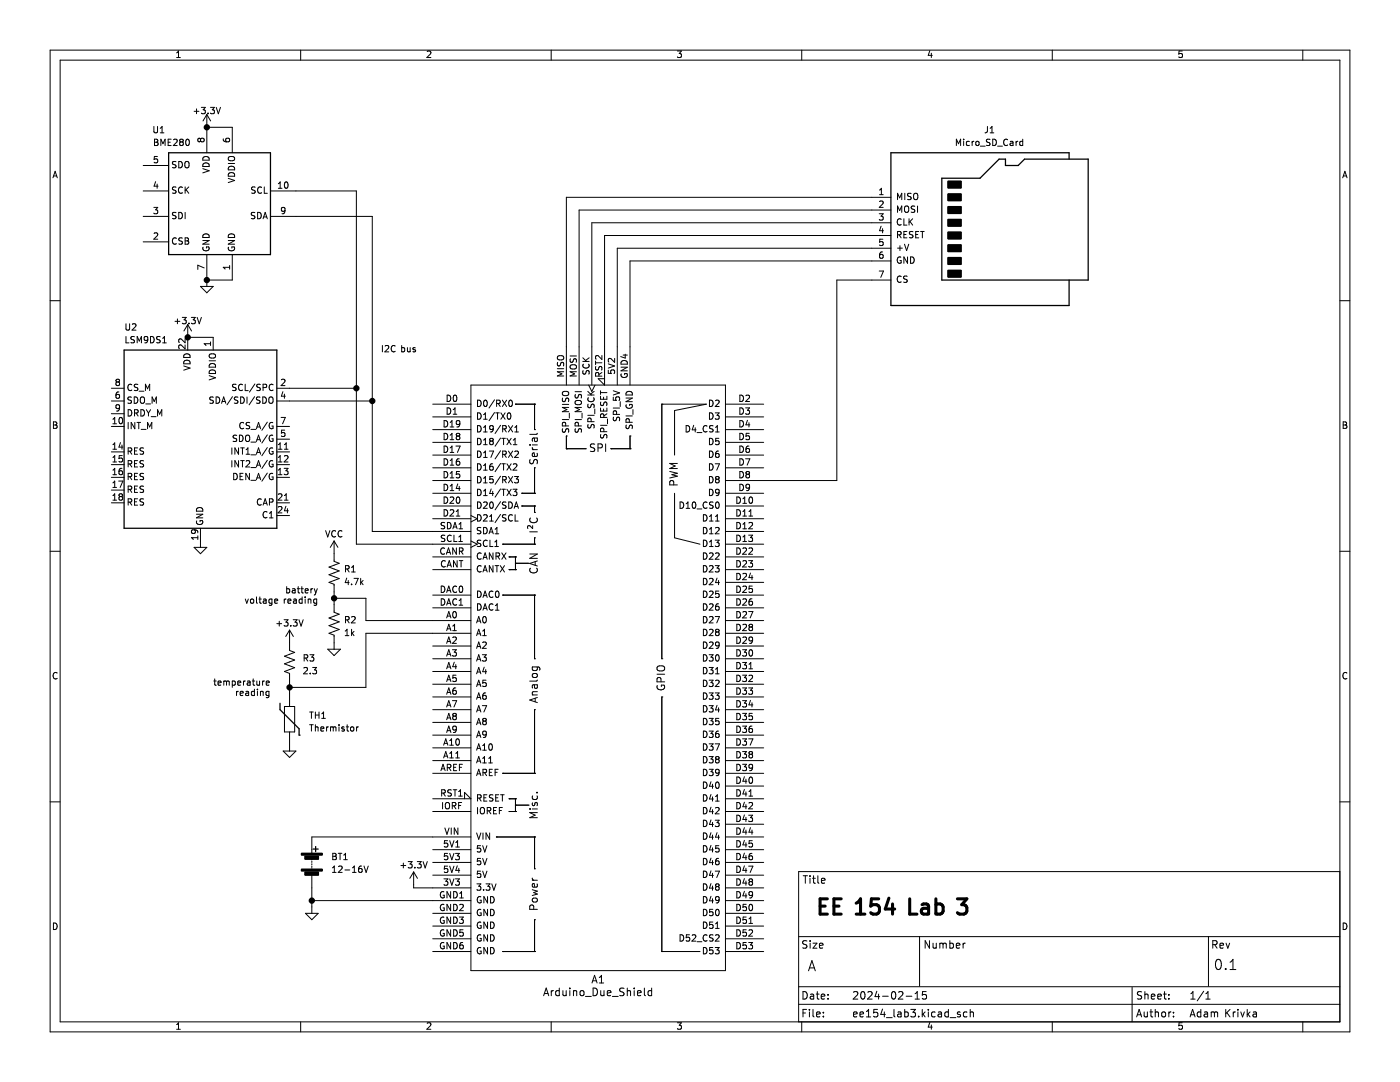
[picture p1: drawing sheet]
<svg xmlns="http://www.w3.org/2000/svg" width="279mm" height="216mm" viewBox="0 0 279 216" stroke-linecap="round" stroke-linejoin="round" font-family="sans-serif">
<path d="M0 0h279.4v215.9h-279.4z" fill-rule="evenodd" fill="#fff" stroke="#fff" stroke-width=".35"/>
<g fill="none" stroke="#000" stroke-width=".2">
<path d="M10 10h259.4v195.9h-259.4zM12 12h255.4v191.9h-255.4zM35.2 11.5h.8M35.2 10.6l.4-.4v1.3M60 10v2M85.2 10.3l.5-.1 .3 .4-.8 .9h.8M110 10v2M135.2 10.2h.8l-.4 .5 .3 .1v.6l-.2 .1-.5-.1M160 10v2M185.6 10.1l-.4 .9h.9M185.9 10.6v.9M210 10v2"/>
<path d="M235.9 10.2h-.6l-.1 .6 .2-.1h.5l.1 .2-.1 .5-.2 .1-.5-.1M260 10v2M10.6 35.5l.4-1.3 .4 1.3M10.7 35.1h.6M28.6 38.1h5.1M28.6 33h5.1M30.7 25.2v1.1l.3 .2h.2l.2-.2v-1.1M30.8 27.8h.5l.2 .2-.2 .4 .2 .1 .1 .3-.3 .2h-.5zM30.8 28.4h.5M31.1 36.2l-.3 .9h.7M31.4 36.7v.9M31.4 31.2h-.6v.6l.1-.1 .5 .1 .1 .1-.1 .5-.2 .1-.4-.1"/>
<path d="M32 26.5h.7M32 25.6l.3-.4v1.3M32.1 29v-1.2l.4 .9 .5-.9v1.2M33.6 28.4h.4M34.2 27.8h-.6v1.2h.6M34.6 27.9l.5-.1 .3 .3-.8 .9h.8M35.1 37.4l-.5-.1-.1 .1v.4l.5 .2 .1 .3-.2 .3-.5-.1M35.1 32.3l-.5-.1-.1 .1v.4l.5 .2 .1 .3-.2 .3-.5-.1M35.7 32.2a.64 .64 0 0 1 .7 .7 .64 .64 0 0 1-.7 .6zM36.1 28.3l-.2 .3v.3l.2 .1h.2l.3-.2-.1-.4-.2-.1M36.1 28.3l-.2-.2 .2-.3h.2l.3 .2-.3 .3M36.1 28.3h.2"/>
<path d="M36.4 37.4a.6 .6 0 0 0-.8 .4 .6 .6 0 0 0 .6 .8l.2-.2M36.9 32.4l.3-.2a.43 .43 0 0 1 .5 .4v.5a.42 .42 0 0 1-.4 .4 .42 .42 0 0 1-.4-.4zM36.9 37.3v1.3M37.1 37.8l.6 .8M37.2 27.9l.2-.1a.68 .68 0 0 1 .4 .6 .68 .68 0 0 1-.4 .6l-.3-.4zM37.7 37.3l-.8 .7M38.7 22.2h1M39.2 21.7v1M40 27.8l-.2-.2-.3 .2v.3l.2 .2 .3-.2M40 27.8l.3-.2h.2l.2 .2v.3l-.2 .2-.4-.1-.1-.1M40 27.8v.3M40.2 21.4h.8l-.4 .5 .3 .1v.6l-.2 .1-.5-.1"/>
<path d="M40.5 33.7l1.2 .4-1.2 .4M40.7 31.4a.66 .66 0 0 1 .7-.1 .66 .66 0 0 1 .3 .7h-1.2zM40.7 32.6a.66 .66 0 0 1 .7-.1 .66 .66 0 0 1 .3 .7h-1.2zM41.3 25.4h5.1v5.1M41.3 22.9v7.6M41.3 22.9l-.8 1.2M41.3 22.9l.7 1.2M41.5 22.6v.1M42 21.4h.8l-.4 .5 .3 .1v.6l-.2 .1-.5-.1M43.2 21.4l.4 1.3 .4-1.3M44.6 27.7v.4l.3 .1 .7 .1 .2-.2-.1-.5h-.4l-.2 .1-.1 .4 .3 .2M45.6 35.6l1.2 .4-1.2 .4"/>
<path d="M45.6 32.6h1.2M45.7 31.3l.7-.1a.42 .42 0 0 1 .4 .5 .42 .42 0 0 1-.4 .4h-.4a.43 .43 0 0 1-.4-.3 .43 .43 0 0 1 .1-.5zM45.7 33.3a.66 .66 0 0 1 .8-.1 .66 .66 0 0 1 .3 .7h-1.2zM45.7 34.6a.66 .66 0 0 1 .8-.1 .66 .66 0 0 1 .3 .7h-1.2zM50.9 37.4l-.5-.1-.1 .1v.4l.5 .2 .1 .3-.2 .3-.5-.1M52.2 37.4a.6 .6 0 0 0-.8 .4 .6 .6 0 0 0 .6 .8l.2-.2M52.7 37.3v1.3h.6M54 38.1h17.1v70.5h22.9M55.5 36.7l.4-.4v1.3M55.5 37.6h.8M56.9 36.4l.2-.1a.68 .68 0 0 1 .4 .6 .68 .68 0 0 1-.4 .7l-.3-.5zM175.5 38.8h.8"/>
<path d="M175.5 37.9l.4-.3v1.2M177.8 39.4h-64.8v37.4M179.1 39.8v-1.2l.4 .9 .5-.9v1.2M180.6 38.6v1.2M181.8 38.6h-.4l-.2 .1v.4l.5 .2 .1 .3-.2 .2h-.5M182.4 38.8l.2-.2a.43 .43 0 0 1 .6 .4v.4a.42 .42 0 0 1-.5 .5 .42 .42 0 0 1-.4-.5zM189.2 36.2h2.6v1.3h-2.6zM189.2 38.7h2.6v1.3h-2.6zM190.9 29v-1.2l.4 .9 .4-.9v1.2M192.3 27.8v.1M192.3 28.2v.8M193.5 28.3l-.4-.1-.2 .2 .1 .6h.5"/>
<path d="M194 28.2v.8M194.4 28.2l-.4 .2M194.9 28.3l.3-.1 .2 .2v.4l-.2 .2-.5-.2zM195.6 29.2h1M197.1 25.2l-.1 1.1-.4 .2M197.6 27.8h-.5l-.2 .1v.4l.6 .2 .1 .3-.3 .2h-.4M197.6 26.5h.7M197.6 25.6l.4-.4v1.3M198.1 27.8a.64 .64 0 0 1 .8 .6 .64 .64 0 0 1-.8 .6zM199.1 29.2h1M201.1 27.9a.6 .6 0 0 0-.9 .4 .6 .6 0 0 0 .6 .7l.3-.1M201.6 28.3h.5l.1 .7"/>
<path d="M202.2 28.5l-.4 .1-.2 .1 .2 .3h.4M202.8 28.2v.8M203.1 28.2l-.3 .2M204.1 28.3l-.4-.1-.2 .2 .1 .6h.5M204.1 27.8v1.2M268 35.5l.4-1.3 .4 1.3M268.1 35.1h.6M28.6 43.2h5.1M28.6 48.3h5.1M30.7 41.4h.8l-.4 .5 .3 .1v.5l-.2 .2-.5-.2M30.8 46.6l.4-.1 .3 .3-.8 .9h.8M35.1 42.4h-.5l-.1 .1v.4l.5 .2 .1 .3-.2 .2h-.5"/>
<path d="M35.2 47.6a.6 .6 0 0 0-.8 .4 .6 .6 0 0 0 .6 .7l.2-.1M35.7 42.4a.64 .64 0 0 1 .7 .6 .64 .64 0 0 1-.7 .6zM36.4 47.5h-.5l-.2 .1v.3l.6 .3 .1 .3-.2 .2h-.5M36.9 47.5h.5l.2 .2-.2 .4 .2 .1 .1 .3-.3 .2h-.5zM36.9 42.4v1.2M36.9 48.1h.5M40 57.2h2.5l-1.2 1.2zM40.5 48h1.2l-1.2 .7h1.2M40.5 49.3a.59 .59 0 0 0 .6 .8 .59 .59 0 0 0 .6-.8h-.5v.2M40.7 46.8a.66 .66 0 0 1 .7-.1 .66 .66 0 0 1 .3 .7h-1.2zM40.7 53.5l-1.2-.6v.9M41.3 50.8v6.4"/>
<path d="M45.6 48h1.2l-1.2 .7h1.2M45.6 49.3a.59 .59 0 0 0 .6 .8 .59 .59 0 0 0 .6-.8h-.5v.2M45.7 46.8a.66 .66 0 0 1 .8-.1 .66 .66 0 0 1 .3 .7h-1.2zM45.8 53v.7M45.8 53.3h-1.2l.3 .4M46.4 50.8v5.1h-5.1M50.9 42.4h-.5l-.2 .1v.4l.5 .2 .2 .3-.3 .2h-.5M51.4 42.4a.64 .64 0 0 1 .7 .6 .64 .64 0 0 1-.7 .6zM52.5 43.6l.4-1.2 .4 1.2M52.6 43.3h.6M54 43.2h20.3v62.8h19.7M56.9 41.9l-.3 .3-.3-.1-.1-.2v-.4l.4-.1 .3 .2-.1 .7-.2 .3-.3 .1"/>
<path d="M175.5 42.7h.8l-.5 .4 .4 .2v.5l-.2 .1-.5-.1M175.5 54.1h.8l-.5 1.3M175.5 40.2l.5-.1 .3 .4-.8 .9h.8M175.8 45.1l-.3 .9h.8M176.1 50.3h-.3l-.2 .3-.1 .7 .3 .2 .4-.1 .1-.4-.2-.2h-.3l-.3 .2M176.1 45.6v.9M176.2 47.7h-.6l-.1 .6 .2-.1 .4 .1 .2 .2-.1 .4-.2 .1-.5-.1M177.8 52.1h-52.1v24.7M177.8 49.5h-54.6v27.3M177.8 47h-57.1v29.8l-1.3-1.2h1.3M177.8 44.5h-59.7v32.3M177.8 41.9h-62.2v34.9"/>
<path d="M177.8 55.9h-10.8v40h-22.2M179.1 46.9l.6-.1 .1-.5-.7-.1v1.3M179.1 42.4v-1.3l.4 .9 .5-.9v1.3M179.1 49.5h1M179.4 46.9l.4 .6M179.6 49v1M179.8 51.3a.59 .59 0 0 0-.7 .6 .59 .59 0 0 0 .7 .6v-.5h-.2M179.8 43.8a.6 .6 0 0 0-.8 .4 .6 .6 0 0 0 .6 .7l.2-.1M179.8 55.2a.6 .6 0 0 0-.8 .4 .6 .6 0 0 0 .6 .7l.2-.1M180.4 43.6v1.3h.6M180.4 46.8h.4M180.5 48.7l.4 1.3 .5-1.3"/>
<path d="M180.6 41.3l.2-.2a.43 .43 0 0 1 .6 .4v.5a.42 .42 0 0 1-.5 .4 .42 .42 0 0 1-.4-.4zM181 46.2h-.6v1.3h.6M181.1 55.1h-.5l-.2 .1v.4l.5 .2 .2 .3-.3 .2h-.5M181.1 51.3v1.2l-.7-1.2v1.2M181.4 43.6v1.3M181.6 44.2l.5 .7M181.7 51.3a.64 .64 0 0 1 .8 .6 .64 .64 0 0 1-.8 .6zM182.1 43.6l-.7 .8M182.2 46.2h-.5l-.2 .1v.4l.6 .2 .1 .3-.2 .3-.5-.1M182.6 41.2l-.5-.1-.2 .1v.4l.5 .2 .2 .3-.3 .3-.5-.1M182.7 46.8h.5M183.1 41.1v1.3"/>
<path d="M183.4 46.2h-.7v1.3h.7M183.7 46.2h.7M184.1 46.2v1.3M189.2 41.3h2.6v1.2h-2.6zM189.2 43.8h2.6v1.3h-2.6zM189.2 46.4h2.6v1.2h-2.6zM189.2 48.9h2.6v1.3h-2.6zM189.2 51.4h2.6v1.3h-2.6zM189.2 54h2.6v1.2h-2.6zM10 60h2M22.2 77.5h2.6M23.4 76.2l-.3 .3 .1 .3 .2 .1h.2l.3-.2-.1-.4-.2-.1"/>
<path d="M23.4 76.2l-.3-.2 .3-.3h.2l.3 .2-.3 .3M23.4 76.2h.2M23.7 78.2l-.3 .1-.2 .2-.1 .7 .3 .3 .4-.1 .1-.5-.2-.1-.3-.1-.3 .2M25.1 64.6v1l.3 .3h.2l.3-.3v-1M25.1 67.1v1.3h.6M26.2 79.3l-.4-.1-.2 .1v.4l.5 .2 .1 .3-.2 .3-.5-.1M26.3 76.8a.6 .6 0 0 0-.8 .4 .6 .6 0 0 0 .6 .7l.2-.1M26.4 64.7l.5-.1 .2 .4-.7 .9h.7M26.8 79.2a.64 .64 0 0 1 .7 .6 .64 .64 0 0 1-.7 .7zM26.8 67.2l-.4-.1-.2 .2v.3l.5 .3 .1 .3-.2 .2h-.5M27.4 68.4v-1.3l.4 1 .4-1v1.3M27.5 76.7h-.5l-.2 .1v.4l.6 .2 .1 .3-.2 .2h-.5"/>
<path d="M27.8 78.1h.9M28.1 79.4l.2-.2a.43 .43 0 0 1 .5 .4v.5a.42 .42 0 0 1-.4 .4 .42 .42 0 0 1-.4-.4zM29 77.9v-1.2l.4 .9 .5-.9v1.2M29.5 67.7l-.2 .2h-.4l-.1-.2v-.4l.5-.2 .2 .3-.1 .7-.1 .3h-.4M30 67.1a.64 .64 0 0 1 .8 .7 .64 .64 0 0 1-.8 .6zM32 67.2l-.5-.1-.2 .2v.3l.6 .3 .1 .3-.3 .2h-.5M32.5 68.4h.7M32.5 67.5l.3-.4v1.3M34.9 64.1h1M35.4 63.6v1M36.4 63.3h.8l-.5 .5 .4 .1v.6l-.2 .1-.5-.1M36.7 73l1.2 .4-1.2 .5"/>
<path d="M36.8 72a.66 .66 0 0 1 .8-.1 .66 .66 0 0 1 .3 .7h-1.2zM36.8 70.7a.66 .66 0 0 1 .8-.1 .66 .66 0 0 1 .3 .7h-1.2zM36.9 68.8v.8l-.9-.8-.3 .3 .1 .4M36.9 67.6v.8l-.9-.8-.3 .3 .1 .4M37.5 67.3h5v2.6M37.5 64.8l-.8 1.2M37.5 64.8v5.1M37.5 64.8l.7 1.2M37.7 64.5v.1M38.2 63.3h.8l-.4 .5 .3 .1v.6l-.2 .1-.5-.1M39.3 63.3l.5 1.3 .4-1.3M41.7 75l1.3 .4-1.3 .4"/>
<path d="M41.7 72h1.3M41.8 70.8l.8-.2a.42 .42 0 0 1 .4 .4 .42 .42 0 0 1-.4 .4h-.4a.42 .42 0 0 1-.4-.2 .42 .42 0 0 1 0-.4zM41.9 73.9a.66 .66 0 0 1 .8-.1 .66 .66 0 0 1 .3 .7h-1.3zM41.9 72.7a.66 .66 0 0 1 .8-.1 .66 .66 0 0 1 .3 .7h-1.3zM42 68.2v.7M42 68.6h-1.3l.4 .3M42.6 79.3l-.5-.1-.2 .1v.4l.6 .2 .1 .3-.3 .3-.4-.1M43.1 79.2a.64 .64 0 0 1 .8 .6 .64 .64 0 0 1-.8 .7zM46.4 79.1l-1.1 1.7M47.1 76.7h-.5l-.1 .1v.4l.5 .2 .1 .3-.2 .2h-.5M47.5 79.3l-.5-.1-.2 .1v.4l.6 .2 .1 .3-.3 .3-.4-.1M48 79.2a.64 .64 0 0 1 .8 .6 .64 .64 0 0 1-.8 .7z"/>
<path d="M48.4 76.8a.6 .6 0 0 0-.8 .4 .6 .6 0 0 0 .5 .7l.3-.1M48.9 76.7v1.2h.6M49.3 79.2v1.3M50.8 79.1l-1.1 1.7M50.9 76.6l-1.1 1.6M51.9 79.3l-.5-.1-.2 .1v.4l.6 .2 .1 .3-.2 .3-.5-.1M52 76.7h-.5l-.2 .1v.4l.5 .2 .2 .3-.3 .2h-.5M52.4 79.2a.64 .64 0 0 1 .8 .6 .64 .64 0 0 1-.8 .7zM52.5 77.3h.6l.1-.5-.7-.1v1.2M53.7 79.4l.3-.2a.43 .43 0 0 1 .5 .4v.5a.42 .42 0 0 1-.4 .4 .42 .42 0 0 1-.4-.4zM54.5 76.8a.6 .6 0 0 0-.8 .4 .6 .6 0 0 0 .6 .7l.2-.1M55.2 77.5h15.9"/>
<path d="M56.2 75.8l.4-.1 .3 .3-.8 .9h.8M56.5 78.2l-.3 .9h.7M56.8 78.6v.9M76.3 68.9v1.3M76.9 69.1l.4-.2 .3 .4-.8 .9h.8M78.9 69.1a.6 .6 0 0 0-.9 .4 .6 .6 0 0 0 .6 .7l.3-.1M80.2 69.4h.3l.3 .2-.2 .6h-.4M80.2 68.9v1.3M81.3 69.4l.1 .8 .5-.1M81.9 69.4v.8M82.9 69.4h-.3l-.2 .1 .1 .2 .4 .1v.4h-.5M89.2 78.8a.64 .64 0 0 1 .8 .7 .64 .64 0 0 1-.8 .6z"/>
<path d="M90.6 79l.1-.2a.68 .68 0 0 1 .5 .7 .68 .68 0 0 1-.5 .6l-.3-.5zM94 76.8h50.8v116.9h-50.8zM95.3 79.8a.64 .64 0 0 1 .7 .7 .64 .64 0 0 1-.7 .6zM96.6 80l.2-.2a.68 .68 0 0 1 .5 .7 .68 .68 0 0 1-.5 .6l-.3-.5zM98.7 79.8l-1.1 1.6M100.3 79.8l.8 1.3M101.1 79.8l-.8 1.3M101.7 80l.1-.2a.68 .68 0 0 1 .5 .7 .68 .68 0 0 1-.5 .6l-.3-.5zM111.2 73.6h1.3M111.3 72.3l-.1 .5 .2 .2h.3l.3-.6 .3-.1 .2 .2-.1 .5M111.3 71.2l.8-.2a.42 .42 0 0 1 .4 .4 .42 .42 0 0 1-.4 .4h-.4a.42 .42 0 0 1-.4-.2 .42 .42 0 0 1 0-.4zM112.3 79.4l-.1 .5 .1 .2h.4l.3-.6 .3-.1 .2 .3-.1 .5"/>
<path d="M112.3 78.3l.8-.2a.42 .42 0 0 1 .4 .4 .42 .42 0 0 1-.4 .4h-.4a.42 .42 0 0 1-.4-.2 .42 .42 0 0 1 0-.4zM112.5 74.2h-1.3l.9 .4-.9 .4h1.3M113.8 71h1.2M113.8 73l.8-.2a.42 .42 0 0 1 .5 .4 .42 .42 0 0 1-.5 .4h-.4a.42 .42 0 0 1-.4-.2 .42 .42 0 0 1 0-.4zM113.8 71.6v.5l.1 .1h.4l.2-.5 .3-.1 .2 .2v.5M114.8 78.2h1.2M114.8 78.7v.5l.1 .2h.4l.2-.6 .3-.1 .2 .2v.5M115 74.2h-1.2l.9 .4-.9 .4h1.2M116.3 72.1h1.3M116.3 71.4l.7 .7M116.4 73.9l-.1 .5 .1 .2h.4l.2-.5 .3-.2 .3 .3-.1 .5M116.4 72.7a.6 .6 0 0 0 .5 .8 .6 .6 0 0 0 .7-.6l-.1-.2"/>
<path d="M117.3 78.8h1.3M117.3 78.1l.7 .7M117.4 79.4a.6 .6 0 0 0 .5 .8 .6 .6 0 0 0 .7-.6l-.1-.2M117.5 76.8l.6 1.3 .6-1.3M117.6 71.4l-.7 .5M118.6 78.1l-.7 .5M118.9 72v.8M118.9 72.4h1.2M118.9 73.1v.5l.1 .2h.3l.3-.6 .3-.1 .2 .3v.4M119.5 75.1v-.7h-.5l-.1 .7h1.2M119.8 79.1v.6h1.3v-.6M119.8 78v.7"/>
<path d="M119.8 78.3h1.3M120.1 70.9v.8l-.9-.8-.3 .3 .1 .5M120.1 74.3l-.6 .5M120.5 79.2v.5M121.4 73.9v.6h.6l-.1-.1v-.5l.2-.1 .4 .1 .2 .2-.2 .4M121.4 72.6l1.3 .4-1.3 .5M122.4 79.2v.6l.6 .1-.1-.2v-.4l.2-.1h.4l.2 .2-.2 .5M122.4 78l1.3 .4-1.3 .4M122.7 71.5v.8l-.9-.8-.4 .3 .1 .4M123.9 73.3h1.3l-1.3 .7h1.3M124 74.6a.59 .59 0 0 0 .6 .7 .59 .59 0 0 0 .5-.7l-.4-.1v.3M124.1 72.1a.66 .66 0 0 1 .8-.1 .66 .66 0 0 1 .3 .7h-1.3z"/>
<path d="M124.4 70.8h.8M124.8 70.7v.8l-.9-.3M124.9 79.4h1.3l-1.3 .8h1.3M125.1 78.2a.66 .66 0 0 1 .8-.1 .66 .66 0 0 1 .3 .7h-1.3zM141.6 79.8a.64 .64 0 0 1 .7 .7 .64 .64 0 0 1-.7 .6zM142.8 80l.5-.2 .2 .4-.8 .9h.8M147.7 78.8a.64 .64 0 0 1 .7 .7 .64 .64 0 0 1-.7 .6zM148.9 79l.4-.2 .3 .4-.8 .9h.8M267.4 60h2M10.7 84.2h.4l.2 .2-.2 .4 .2 .1 .1 .3-.2 .3h-.5zM10.7 84.8h.4M22.2 80h2.6"/>
<path d="M22.2 82.6h2.6M22.2 85.1h2.6M22.2 90.2h2.6M22.2 92.7h2.6M22.2 95.3h2.6M22.2 97.8h2.6M22.5 84.6h.8M22.5 83.7l.4-.4v1.3M22.5 88.7l.4-.3v1.2M22.5 91.3l.4-.4v1.3M22.5 93.8l.4-.3v1.2M22.5 96.4l.4-.4v1.3"/>
<path d="M22.5 98.9l.4-.4v1.3M22.5 89.6h.8M22.5 92.2h.8M22.5 94.7h.8M22.5 97.3h.8M22.5 99.8h.8M23.7 96h.8l-.5 1.3M23.9 83.4l.1-.1a.68 .68 0 0 1 .5 .6 .68 .68 0 0 1-.5 .7l-.3-.5zM23.9 81.3l-.3 .2h-.3l-.2-.2 .1-.4 .4-.1 .3 .2-.1 .7-.2 .3h-.3M24 99.1l-.3-.3 .3-.3h.2l.3 .3-.3 .3M24 99.1l-.3 .2 .1 .4 .2 .1h.2l.3-.2-.1-.4-.2-.1M24 99.1h.2"/>
<path d="M24 88.3l-.3 .9h.8M24.3 93.5h-.3l-.2 .3-.1 .7 .3 .2 .4-.1 .1-.4-.2-.2-.3-.1-.3 .3M24.3 88.8v.8M24.4 90.9h-.6l-.1 .6 .2-.1 .4 .1 .2 .1-.1 .5-.2 .1-.5-.1M25.6 95.1h.6v-.5l-.6-.2v1.3M25.6 92.6l.6-.1v-.5l-.6-.1v1.3M25.6 90h.6v-.5l-.6-.1v1.2M25.6 97.7l.6-.1v-.5l-.6-.1v1.3M25.6 81.7a.64 .64 0 0 1 .7 .7 .64 .64 0 0 1-.7 .6zM25.6 84.3v1.3M25.9 90l.4 .6M25.9 92.6l.4 .6"/>
<path d="M25.9 95.1l.4 .6M25.9 97.7l.4 .6M26.8 95.1h.5M26.8 90h.5M26.8 82.4h.7v-.5l-.7-.2v1.3M26.8 92.5h.5M26.8 97.6h.5M26.9 84.3v1.3l-.7-1.3v1.3M27.1 82.4l.5 .6M27.3 84.3h.8M27.5 89.4h-.7v1.2h.7M27.5 91.9h-.7v1.3h.7"/>
<path d="M27.5 94.4h-.7v1.3h.7M27.5 97h-.7v1.3h.7M27.5 99.5h-.7v1.3h.7M27.7 84.3v1.3M28.1 81.7a.64 .64 0 0 1 .7 .7 .64 .64 0 0 1-.7 .6zM28.2 85.7h.9M28.7 89.4h-.5l-.2 .1v.4l.5 .2 .2 .3-.3 .2h-.5M28.7 92l-.5-.1-.2 .1v.4l.5 .2 .2 .3-.3 .3-.5-.1M28.7 97h-.5l-.2 .1v.4l.5 .2 .2 .3-.3 .3-.5-.1M28.7 94.5l-.5-.1-.2 .2v.3l.5 .3 .2 .3-.3 .2h-.5M28.7 99.6l-.5-.1-.2 .1v.4l.5 .3 .2 .3-.3 .2-.5-.1M29.1 80.6h1"/>
<path d="M29.2 81.7l.4 .7M29.4 85.6v-1.3l.5 .9 .4-.9v1.3M29.6 82.4v.6M30.1 81.7l-.5 .7M30.2 83.1h.9M30.4 80.5v-1.3l.4 .9 .4-.9v1.3M31.4 83v-1.3l.5 1 .4-1v1.3M44.2 80.5l.4-1.3 .5 1.3M44.3 80.1h.6M46.3 89.4v1.2M46.3 91.9v1.3M46.6 94.4a.64 .64 0 0 1 .8 .7 .64 .64 0 0 1-.8 .6z"/>
<path d="M47.2 86.9l-.4-.1-.2 .1v.4l.5 .3 .1 .3-.2 .2-.5-.1M47.6 91.9v1.3l-.7-1.3v1.3M47.6 89.4v1.2l-.7-1.2v1.2M47.8 86.8a.64 .64 0 0 1 .7 .7 .64 .64 0 0 1-.7 .6zM47.9 95.1h.4M48 89.4h.8M48 91.9h.8M48.4 89.4v1.2M48.4 91.9v1.3M48.5 94.4h-.6v1.3h.6M48.6 84.4a.6 .6 0 0 0-.8 .4 .6 .6 0 0 0 .6 .8l.2-.2M49.1 87l.2-.2a.43 .43 0 0 1 .5 .5v.4a.42 .42 0 0 1-.4 .4 .42 .42 0 0 1-.4-.4z"/>
<path d="M49.1 92l.5-.1 .2 .4-.7 .9h.7M49.1 90.6h.7M49.1 89.7l.4-.3v1.2M49.8 94.4v1.3l-.7-1.3v1.3M49.8 84.3h-.4l-.2 .1v.4l.5 .2 .1 .3-.2 .3-.5-.1M50.1 85.7h.9M50.1 90.8h.9M50.1 93.3h.9M50.1 95.8h.9M50.1 88.2h.9M51.2 90.6l.4-1.2 .4 1.2M51.2 93.2l.4-1.3 .4 1.3"/>
<path d="M51.2 95.7l.4-1.3 .4 1.3M51.2 88.1l.4-1.3 .4 1.3M51.2 85.6l.4-1.3 .4 1.3M51.3 95.4h.6M51.3 92.8h.6M51.3 90.3h.6M51.3 85.2h.6M51.3 87.7h.6M52.1 99.6a.6 .6 0 0 0-.8 .5 .6 .6 0 0 0 .6 .7l.2-.1M53.3 89.3l-1 1.6M53.3 91.8l-1 1.7M53.3 94.4l-1 1.6"/>
<path d="M53.3 86.8l-1 1.6M53.3 84.2l-1 1.7M54.4 92a.59 .59 0 0 0-.7 .5 .59 .59 0 0 0 .7 .6l.1-.5h-.2M54.4 84.3a.59 .59 0 0 0-.7 .6 .59 .59 0 0 0 .7 .6l.1-.5h-.2M54.4 86.9a.59 .59 0 0 0-.7 .6 .59 .59 0 0 0 .7 .5l.1-.4h-.2M54.4 89.4a.59 .59 0 0 0-.7 .6 .59 .59 0 0 0 .7 .6l.1-.5h-.2M54.4 94.5a.59 .59 0 0 0-.7 .6 .59 .59 0 0 0 .7 .6l.1-.5h-.2M55.2 80h19.1M55.2 85.1h2.6M55.2 90.2h2.6M55.2 92.7h2.6M55.2 95.3h2.6"/>
<path d="M55.2 87.6h2.6M55.5 89.6h.8M55.5 88.7l.4-.3v1.2M55.5 91.3l.4-.4v1.3M55.5 93.8l.4-.3v1.2M55.5 92.2h.8M55.5 94.7h.8M55.5 98.7l.5-.2 .3 .4-.8 .9h.8M56.1 83.3h.8l-.5 1.3M56.7 93.5h.8l-.4 .4 .3 .2v.5l-.2 .1-.5-.1M56.8 91l.4-.1 .3 .4-.8 .9h.8M56.8 89.6h.7"/>
<path d="M56.8 88.7l.3-.3v1.2M56.8 98.9l.3-.4v1.3M56.8 99.8h.7M56.8 85.8h-.6v.6l.1-.1 .5 .1 .1 .2-.1 .4-.2 .1-.4-.1M86.4 95.9h7.6M86.4 80.6h7.6M86.4 98.4h7.6M86.4 83.2h7.6M86.4 93.3h7.6M86.4 90.8h7.6M86.4 88.3h7.6M86.4 85.7h7.6"/>
<path d="M88.6 89a.64 .64 0 0 1 .8 .6 .64 .64 0 0 1-.8 .7zM88.6 86.5a.64 .64 0 0 1 .8 .6 .64 .64 0 0 1-.8 .6zM88.6 83.9a.64 .64 0 0 1 .8 .7 .64 .64 0 0 1-.8 .6zM88.6 99.2a.64 .64 0 0 1 .8 .6 .64 .64 0 0 1-.8 .6zM88.6 91.5a.64 .64 0 0 1 .8 .7 .64 .64 0 0 1-.8 .6zM88.6 94.1a.64 .64 0 0 1 .8 .6 .64 .64 0 0 1-.8 .7zM88.6 96.6a.64 .64 0 0 1 .8 .7 .64 .64 0 0 1-.8 .6zM89.2 81.4a.64 .64 0 0 1 .8 .6 .64 .64 0 0 1-.8 .7zM89.8 99.3l.5-.1 .3 .3-.8 .9h.8M89.8 89.4l.4-.4v1.3M89.8 97.9h.8M89.8 84.3l.4-.4v1.3"/>
<path d="M89.8 86.8l.4-.3v1.2M89.8 91.9l.4-.4v1.3M89.8 94.4l.4-.3v1.3M89.8 97l.4-.4v1.3M89.8 95.4h.8M89.8 92.8h.8M89.8 90.3h.8M89.8 87.7h.8M89.8 85.2h.8M90.4 82.7h.8M90.4 81.7l.4-.3v1.3M91 89h.8l-.5 1.3"/>
<path d="M91.2 99.3l.2-.1a.68 .68 0 0 1 .4 .6 .68 .68 0 0 1-.4 .6l-.4-.4zM91.3 87l-.3 .3 .1 .3 .2 .1h.2l.3-.2-.1-.4-.2-.1M91.3 87l-.3-.2 .3-.3h.2l.3 .2-.3 .3M91.3 87h.2M91.4 96.6l-.4 .9h.8M91.7 91.5l-.4 .1-.2 .2-.1 .8 .3 .2 .4-.1 .1-.4-.1-.2-.4-.1-.3 .3M91.7 97v.9M91.7 94.1h-.6l-.1 .6 .2-.1h.5l.1 .2-.1 .4-.2 .2-.5-.2M91.8 84.5l-.3 .2h-.3l-.2-.2 .1-.5 .4-.1 .3 .3-.1 .7-.2 .2-.3 .1M95.3 90a.64 .64 0 0 1 .7 .6 .64 .64 0 0 1-.7 .7zM95.3 87.5a.64 .64 0 0 1 .7 .6 .64 .64 0 0 1-.7 .6zM95.3 82.4a.64 .64 0 0 1 .7 .6 .64 .64 0 0 1-.7 .7z"/>
<path d="M95.3 92.5a.64 .64 0 0 1 .7 .7 .64 .64 0 0 1-.7 .6zM95.3 84.9a.64 .64 0 0 1 .7 .7 .64 .64 0 0 1-.7 .6zM95.3 95.1a.64 .64 0 0 1 .7 .6 .64 .64 0 0 1-.7 .7zM95.3 97.6a.64 .64 0 0 1 .7 .7 .64 .64 0 0 1-.7 .6zM96.5 83.7h.7M96.5 82.7l.4-.3v1.3M96.5 85.3l.4-.4v1.3M96.5 87.8l.4-.3v1.2M96.5 90.4l.4-.4v1.3M96.5 92.9l.4-.4v1.3M96.5 95.4l.4-.3v1.3M96.5 98l.4-.4v1.3"/>
<path d="M96.5 98.9h.7M96.5 96.4h.7M96.5 93.8h.7M96.5 91.3h.7M96.5 88.7h.7M96.5 86.2h.7M97.7 90h.8l-.5 1.3M98 88l-.3-.2 .3-.3h.2l.2 .2-.2 .3M98 88l-.3 .2 .1 .4 .2 .1h.2l.2-.2v-.3l-.2-.2M98 88h.2M98 97.6l-.3 .9h.8M98.3 92.5l-.3 .1-.2 .2-.1 .8 .3 .2 .4-.1v-.4l-.1-.2-.3-.1-.3 .3"/>
<path d="M98.3 98v.9M98.4 95.1h-.6l-.1 .6 .2-.1h.4l.1 .2v.4l-.2 .2-.5-.2M98.4 85.5l-.2 .2-.4-.1-.1-.1 .1-.5 .4-.1 .2 .3v.7l-.2 .2-.4 .1M98.7 82.3l-1.1 1.7M98.9 82.4h.8M99.1 80.5l.6-.1 .1-.4-.7-.2v1.3M99.3 82.4v1.3M99.4 80.5l.4 .6M99.9 97.6l-1.1 1.6M99.9 95l-1.1 1.7M99.9 92.5l-1.1 1.6M99.9 89.9l-1.1 1.7"/>
<path d="M99.9 87.4l-1.1 1.6M99.9 84.9l-1.1 1.6M100 82.4l.8 1.3M100.1 92.5h.8M100.1 97.6h.8M100.1 87.5h.8M100.3 85.6l.6-.1 .1-.5-.7-.1v1.3M100.3 90.7l.6-.1 .1-.5-.7-.1v1.3M100.3 95.7h.6l.1-.5-.7-.1v1.3M100.5 87.5v1.2M100.5 92.5v1.3M100.5 97.6v1.3"/>
<path d="M100.6 95.7l.4 .7M100.6 90.7l.4 .6M100.6 85.6l.4 .6M100.8 82.4l-.8 1.3M101.2 97.6l.8 1.3M101.2 92.5l.8 1.3M101.2 87.5l.8 1.2M101.3 82.5l.2-.1a.68 .68 0 0 1 .5 .6 .68 .68 0 0 1-.5 .7l-.3-.5zM101.5 95.1l.8 1.3M101.5 90l.8 1.3M101.5 84.9l.8 1.3M102 97.6l-.8 1.3"/>
<path d="M102 92.5l-.8 1.3M102 87.5l-.8 1.2M102.3 95.1l-.8 1.3M102.3 90l-.8 1.3M102.3 84.9l-.8 1.3M102.4 97.6h.8l-.5 .5 .4 .1v.6l-.2 .1-.5-.1M102.4 92.7l.5-.2 .3 .4-.8 .9h.8M102.4 88.7h.8M102.4 87.8l.4-.3v1.2M102.7 95.1h.8l-.5 .5 .4 .1v.5l-.2 .2-.5-.2M102.7 90.1l.5-.1 .3 .4-.8 .9h.8M102.7 86.2h.8"/>
<path d="M102.7 85.3l.4-.4v1.3M102.9 80.6h.1M102.9 80.6h3.8M104.1 98.4h.1M104.1 98.4h2.6M105.7 88.8h.2M105.8 91.7l-.1 .6 .2 .2h.4l.3-.7 .4-.1 .2 .3v.5M106.2 89.3l.1 .3 .2 .1M106.2 89.7h1M106.2 88.8h1M106.6 87.4l.1 .5 .2 .2 .3-.2v-.5M106.7 80.6h.1"/>
<path d="M106.7 98.4h.1M106.7 93.3h.1M106.7 85.7h.1M106.7 80.6v5.1M106.7 93.3v5.1M107.2 90.4v.5l-.2 .2-.7-.1v-.6h.3l.1 .7M107.2 87.4l-.9 .1v.5M107.2 86.5l-.2 .2h-1.3M112.2 80.7h1.3M112.2 83.7h1.3M112.3 85.5l-.1 .5 .1 .2h.4l.3-.5 .3-.2 .2 .3-.1 .5M112.9 85l-.1-.6-.5-.1-.1 .7h1.3"/>
<path d="M113 89.5h.1M113 87h.1M113 87v2.5M113 89.5h3.8M113.5 81.3h-1.3l.9 .4-.9 .4h1.3M113.6 82.4v1M114.8 83.7h1.2M114.8 80.1l.8-.2a.42 .42 0 0 1 .5 .4 .42 .42 0 0 1-.5 .5h-.4a.42 .42 0 0 1-.4-.3 .42 .42 0 0 1 0-.4zM114.8 85.5v.5l.1 .2h.4l.2-.5 .3-.2 .2 .3v.5M115.4 85v-.6l-.5-.1-.1 .7h1.2M116 81.3h-1.2l.9 .4-.9 .4h1.2M116.2 82.4v1"/>
<path d="M116.8 89.5h.1M117.3 82.9h1.3M117.4 84.7l-.1 .5 .1 .2h.4l.2-.6 .3-.1 .3 .2-.1 .5M117.4 80.6l-.1 .5 .1 .2h.4l.2-.5 .3-.2 .3 .3-.1 .5M118 84.1l-.1-.6h-.5l-.1 .6h1.3M118.7 88.6h-.6l-.2 .1v.5l.6 .2 .2 .4-.3 .3-.6-.1M118.7 81.6v1M119.3 89.4l.8-.1 .1-.2-.1-.4-.2-.1h-.6v1.5M119.8 81.4v.6h1.3v-.6M119.8 84.9h1.3M119.9 86.7l-.1 .5 .2 .1h.3l.3-.5 .3-.1 .2 .2v.5M119.9 80.2l-.1 .5 .2 .2h.3l.3-.6 .3-.1 .2 .3v.4"/>
<path d="M120.5 81.6v.4M120.5 86.1v-.6h-.5l-.2 .6h1.3M120.5 83.3v-.6l-.5-.1-.2 .7h1.3M120.9 88.6v1.5M121.1 82.6l-.6 .4M121.2 83.6v1M121.9 89.5h.1M121.9 89.5h3.8M122.4 81.4h1.3M122.4 83.2v.5l.1 .2h.4l.2-.5 .3-.2 .3 .3-.1 .5M123.1 82.7l-.1-.6-.5-.1-.1 .7h1.3M123.8 80.2v.9"/>
<path d="M124.9 83h1.3M125 84.8l-.1 .5 .1 .2h.4l.3-.6 .3-.1 .2 .2-.1 .5M125 80.8a.59 .59 0 0 0 .6 .7 .59 .59 0 0 0 .5-.7l-.4-.1v.2M125.6 84.3l-.1-.6-.5-.1-.1 .7h1.3M125.7 89.5h.1M125.7 87h.1M125.7 87v2.5M126.3 81.7v1M132.1 80.6h.1M132.1 80.6h8.9l-6.4 1.3v8.9M132.1 80.6v50.8M133.7 94.1l1.5 .3-1.1 .3 1.1 .3-1.5 .4"/>
<path d="M134.5 96.8l-.1-.8-.2-.1-.4 .1-.1 .2v.6h1.5M134.6 98.4v8.9l5.1 1.3M135.2 92.5h-1.5l1 .5-1 .5h1.5M136.9 84.9a.64 .64 0 0 1 .8 .7 .64 .64 0 0 1-.8 .6zM138.4 84.9l-.3 .9h.8M138.7 85.3v.9M139.1 86.3h1M141.1 85a.6 .6 0 0 0-.8 .5 .6 .6 0 0 0 .6 .7l.2-.1M141.6 97.6a.64 .64 0 0 1 .7 .7 .64 .64 0 0 1-.7 .6zM141.6 92.5a.64 .64 0 0 1 .7 .7 .64 .64 0 0 1-.7 .6zM141.6 82.4a.64 .64 0 0 1 .7 .6 .64 .64 0 0 1-.7 .7zM141.6 87.5a.64 .64 0 0 1 .7 .6 .64 .64 0 0 1-.7 .6z"/>
<path d="M141.6 90a.64 .64 0 0 1 .7 .6 .64 .64 0 0 1-.7 .7zM141.6 95.1a.64 .64 0 0 1 .7 .6 .64 .64 0 0 1-.7 .7zM142.3 85l-.5-.1-.2 .1v.4l.6 .2 .1 .4-.2 .2-.5-.1M142.7 92.5h.9l-.6 1.3M142.7 82.4h.8l-.4 .5 .4 .1v.5l-.2 .2-.6-.2M142.8 85.3l.4-.4v1.3M142.8 86.2h.7M143 95.6l-.2 .3 .1 .3 .1 .2h.3l.2-.3v-.4l-.2-.1M143 95.6l-.2-.2 .2-.3h.3l.2 .2-.2 .3M143 95.6h.3M143.4 90l-.4 .1-.1 .2-.1 .7 .2 .3 .5-.1v-.5l-.1-.2h-.4l-.2 .2M143.5 87.5h-.6l-.1 .6 .2-.2 .4 .1 .1 .2v.4l-.2 .1-.5-.1"/>
<path d="M143.5 98.2l-.2 .2-.4-.1-.1-.1 .1-.5 .4-.1 .2 .3v.7l-.2 .2-.4 .1M144.8 80.6h7.6M144.8 98.4h7.6M144.8 83.2h7.6M144.8 93.3h7.6M144.8 90.8h7.6M144.8 88.3h7.6M144.8 85.7h7.6M147 99.2a.64 .64 0 0 1 .8 .6 .64 .64 0 0 1-.8 .6zM147.7 81.4a.64 .64 0 0 1 .7 .6 .64 .64 0 0 1-.7 .7zM147.7 86.5a.64 .64 0 0 1 .7 .6 .64 .64 0 0 1-.7 .6zM147.7 96.6a.64 .64 0 0 1 .7 .7 .64 .64 0 0 1-.7 .6z"/>
<path d="M147.7 94.1a.64 .64 0 0 1 .7 .6 .64 .64 0 0 1-.7 .7zM147.7 91.5a.64 .64 0 0 1 .7 .7 .64 .64 0 0 1-.7 .6zM147.7 89a.64 .64 0 0 1 .7 .6 .64 .64 0 0 1-.7 .7zM147.7 83.9a.64 .64 0 0 1 .7 .7 .64 .64 0 0 1-.7 .6zM148.3 99.5l.3-.3v1.2M148.8 81.4h.8l-.4 .5 .3 .1v.5l-.2 .2-.5-.2M148.8 91.5h.9l-.6 1.3M149.1 94.6l-.2 .3v.3l.2 .2h.2l.3-.3-.1-.3-.2-.2M149.1 94.6l-.2-.2 .2-.3h.2l.3 .2-.3 .3M149.1 94.6h.2M149.2 83.9l-.3 .9h.8M149.5 89l-.4 .1-.2 .2v.7l.2 .3 .4-.1 .1-.5-.1-.1-.4-.1-.2 .2"/>
<path d="M149.5 84.3v.9M149.5 86.5h-.6v.6l.1-.1h.5l.1 .2-.1 .4-.2 .1-.4-.1M149.6 99.3l.2-.1a.68 .68 0 0 1 .4 .6 .68 .68 0 0 1-.4 .6l-.3-.4zM149.6 97.2l-.3 .2h-.3l-.1-.2v-.5l.4-.1 .3 .3-.1 .7-.2 .2-.3 .1M268.1 84.2h.4l.2 .2-.2 .4 .2 .1 .1 .3-.2 .3h-.5zM268.1 84.8h.4M10 110h2M22.2 100.3h2.6M25.6 100.2l.6-.1v-.5l-.6-.1v1.3M25.9 100.2l.4 .6M26.8 100.1h.5M38.7 109.2h2.6l-1.3 1.3z"/>
<path d="M38.8 105.7l.2 .3-.1 .3-.1 .1h-.5l-.1-.4 .2-.3 .8 .1 .2 .2 .1 .3M39.2 102.6h1.3l-1.3 .7h1.3M39.3 103.9a.59 .59 0 0 0 .5 .8 .59 .59 0 0 0 .6-.8h-.5v.2M39.4 101.4a.66 .66 0 0 1 .7-.1 .66 .66 0 0 1 .4 .7h-1.3zM39.5 107.3h-1.3l.4 .3M39.5 106.9v.7M40 105.4v3.8M49 119.5l.3 .9 .3-.9M50 119.6l.2-.1 .4 .1v.5l-.1 .2h-.5zM51.2 119.1v1.1l.2 .2M51.7 119.5h.5M51.9 119.1v1.1l.3 .2"/>
<path d="M52.5 100.8l.4-1.3 .4 1.3M52.6 119.6h.5v.8M52.6 100.4h.6M53.1 119.8l-.4 .1-.2 .2 .2 .3 .4-.1M53.3 102.2a.6 .6 0 0 0-.8 .4 .6 .6 0 0 0 .5 .7l.3-.1M53.8 100.2l.6-.1v-.5l-.6-.1v1.3M53.8 103.3h.7M53.8 102.4l.3-.3v1.2M54.3 119.6l-.4-.1-.2 .3 .1 .5h.5M54.3 119.5v1.1l-.3 .2-.3-.1M54.8 120l.6-.2v-.2l-.4-.1-.2 .2 .1 .6h.5M55.2 100.3h2.6"/>
<path d="M55.2 102.9h2.6M55.5 101.2l.5-.1 .3 .3-.8 .9h.8M56.7 119.5v.9M57.1 101l-.3 .9h.7M57.1 119.5l-.4 .3M57.2 117v1.3M57.2 117.5h.4l.2 .2-.1 .6h-.5M57.4 101.5v.8M57.5 120l.6-.2-.1-.2-.4-.1-.1 .2v.6h.5M58.4 117.5h.4l.1 .8M58.6 119.6h.5v.8M58.9 117.8h-.4l-.2 .2 .2 .3h.4"/>
<path d="M59.1 119.8l-.4 .1-.2 .2 .2 .3 .4-.1M59.3 117.5h.5M59.5 117v1.1l.3 .2M60.1 117.5h.4M60.2 117v1.1l.3 .2M60.3 119.6l-.4-.1-.2 .3 .1 .5h.5M60.3 119.1v1.3M60.9 117.9l.6-.1-.1-.3h-.3l-.2 .2 .1 .6h.4M60.9 119.1v.1M60.9 119.5v.9M61.5 119.6h.5l.1 .8M61.5 119.5v.9"/>
<path d="M62.1 117.5v.8M62.4 117.5l-.3 .2M62.7 117.5l.3 .8M63 118.3l-.3 .4M63.2 119.6l-.4-.1-.2 .3 .1 .5h.5M63.2 119.5v1.1l-.2 .2-.3-.1M63.3 117.5l-.3 .8M65 105.9l.4 1.2 .4-1.2M66.7 119.4h6.3v4.4h21M66.7 108v4l1 .4-2 .8 2 .7-2 .8 2 .7-2 .8 1 .4v5.6l1 .4-2 .7 2 .8-2 .7 2 .8-2 .8 1 .3v2.8M66.7 108l-.8 1.2M66.7 108l.7 1.2"/>
<path d="M67 106a.6 .6 0 0 0-.9 .4 .6 .6 0 0 0 .6 .7l.3-.1M68.2 106a.6 .6 0 0 0-.8 .4 .6 .6 0 0 0 .6 .7l.2-.1M69 113.5h.6v-.5l-.6-.1v1.2M69.2 115.3l-.3 1h.8M69.3 113.5l.4 .6M69.5 115.8v.9M70.2 116.6v.1M70.2 114.1h.7M70.2 113.2l.3-.3v1.2M70.6 115.4h.9l-.5 1.3M72 115.4v1.3M72.1 116.2l.4 .5"/>
<path d="M72.5 115.8l-.5 .5M86.4 118.7h7.6M86.4 113.7h7.6M86.4 111.1h7.6M86.4 101h7.6M86.4 103.5h7.6M88.1 116.9a.64 .64 0 0 1 .7 .7 .64 .64 0 0 1-.7 .6zM88.1 119.5a.64 .64 0 0 1 .7 .6 .64 .64 0 0 1-.7 .7zM88.6 101.7a.64 .64 0 0 1 .8 .6 .64 .64 0 0 1-.8 .7zM88.7 109.4a.6 .6 0 0 0-.8 .5 .6 .6 0 0 0 .6 .7l.2-.1M88.8 104.3l-.5-.1-.2 .2v.3l.5 .3 .2 .3-.3 .2h-.5M88.8 106.8h-.5l-.2 .1v.4l.6 .2 .1 .3-.3 .3-.4-.1"/>
<path d="M88.9 112a.6 .6 0 0 0-.9 .4 .6 .6 0 0 0 .6 .7l.3-.1M89.1 110.6l.4-1.3 .4 1.3M89.1 118.2l.5-1.3 .4 1.3M89.2 110.2h.6M89.2 113.1l.5-1.2 .4 1.2M89.3 117.9h.6M89.3 104.2a.64 .64 0 0 1 .7 .7 .64 .64 0 0 1-.7 .6zM89.4 112.8h.6M89.8 101.8l.5-.1 .3 .4-.8 .9h.8M90.1 106.9a.6 .6 0 0 0-.9 .4 .6 .6 0 0 0 .6 .8l.3-.2M90.4 105.5l.4-1.3 .4 1.3M90.5 105.2h.6"/>
<path d="M90.6 106.8v1.3h.6M91 103h.8M91 102.1l.4-.4v1.3M91.1 109.3v1.3l-.7-1.3v1.3M91.1 117.1a.6 .6 0 0 0-.8 .4 .6 .6 0 0 0 .6 .7l.2-.1M91.1 119.6a.6 .6 0 0 0-.8 .4 .6 .6 0 0 0 .6 .8l.2-.2M91.2 111.9v1.2l-.7-1.2v1.2M91.6 107.1l.3-.3v1.3M91.6 108.1h.7M91.6 105.5h.7M91.6 104.6l.4-.4v1.3M91.6 119.8l.4-.3v1.3"/>
<path d="M91.7 111.9h.7M91.7 110l.6-.1v-.5l-.6-.1v1.3M91.7 117.1l.2-.2a.68 .68 0 0 1 .5 .7 .68 .68 0 0 1-.5 .6l-.3-.5zM92 110l.4 .6M92 111.9v1.2M94 102.9l1.3 .6-1.3 .6M94 108l1.3 .6-1.3 .6M95.3 102.7a.64 .64 0 0 1 .7 .6 .64 .64 0 0 1-.7 .7zM95.3 100.2a.64 .64 0 0 1 .7 .6 .64 .64 0 0 1-.7 .6zM95.3 117.9a.64 .64 0 0 1 .7 .7 .64 .64 0 0 1-.7 .6zM96 107.8h-.5l-.2 .1v.4l.5 .2 .2 .3-.3 .3-.5-.1M96 105.3l-.5-.1-.2 .2v.3l.5 .3 .2 .3-.3 .2h-.5"/>
<path d="M96 113a.6 .6 0 0 0-.8 .4 .6 .6 0 0 0 .6 .7l.2-.1M96 110.4a.6 .6 0 0 0-.8 .5 .6 .6 0 0 0 .6 .7l.2-.1M96.4 111.6l.4-1.3 .4 1.3M96.4 114.1l.4-1.2 .4 1.2M96.4 119.2l.4-1.3 .4 1.3M96.5 105.2a.64 .64 0 0 1 .7 .7 .64 .64 0 0 1-.7 .6zM96.5 100.3l.5-.1 .2 .3-.8 .9h.8M96.5 111.2h.6M96.5 113.8h.6M96.5 102.8l.5-.1 .2 .4-.8 .9h.8M96.5 118.9h.6M97.2 107.9a.6 .6 0 0 0-.8 .4 .6 .6 0 0 0 .6 .8l.2-.2"/>
<path d="M97.6 106.5l.4-1.3 .4 1.3M97.7 104h.7M97.7 103.1l.4-.4v1.3M97.7 106.2h.6M97.8 107.8v1.3h.6M97.8 100.3l.2-.1a.68 .68 0 0 1 .5 .6 .68 .68 0 0 1-.5 .6l-.3-.5zM98.4 118.1a.6 .6 0 0 0-.9 .4 .6 .6 0 0 0 .6 .7l.3-.1M98.4 110.3v1.3l-.7-1.3v1.3M98.4 112.9v1.2l-.7-1.2v1.2M98.7 108.1l.4-.3v1.3M98.7 109.1h.8M98.8 112.9h.7"/>
<path d="M98.8 105.6l.4-.4v1.3M98.8 106.5h.7M99 118.1l.2-.2a.68 .68 0 0 1 .4 .7 .68 .68 0 0 1-.4 .6l-.3-.5zM99 111l.6-.1 .1-.5-.7-.1v1.3M99.2 112.9v1.2M99.3 111l.4 .6M99.8 112.9l.9 1.2M99.9 100.1l-1.1 1.6M99.9 102.6l-1.1 1.7M100.1 110.3l.9 1.3M100.3 118.7h.1M100.3 108.6h.1"/>
<path d="M100.3 108.6h6.4M100.3 118.7h6.4M100.7 112.9l-.9 1.2M101 100.2h-.5l-.2 .1v.3l.6 .3 .1 .3-.3 .2h-.4M101 102.8l-.5-.1-.2 .1v.4l.6 .2 .1 .3-.3 .3-.4-.1M101 110.3l-.9 1.3M101.5 100.2a.64 .64 0 0 1 .8 .6 .64 .64 0 0 1-.8 .6zM101.6 113.7h.1M101.6 111.1h.1M101.6 113.7h1.3M101.6 111.1h1.3M102.3 102.8a.6 .6 0 0 0-.9 .4 .6 .6 0 0 0 .6 .8l.3-.1"/>
<path d="M102.6 101.4l.4-1.2 .5 1.2M102.7 101.1h.6M102.8 102.7v1.3h.6M102.9 113.7h.1M102.9 111.1h.1M102.9 112.4h.1M102.9 111.1v2.6M102.9 112.4h2.5M104.1 101h.1M104.1 101h2.6M105.4 112.4h.1M105.7 110.5h1.5l-1.5 .9h1.5"/>
<path d="M105.7 106.1h1.5M105.9 103.4a.61 .61 0 0 0 0 .7 .61 .61 0 0 0 .7 .2 .57 .57 0 0 0 .6-.3 .57 .57 0 0 0-.1-.6M105.9 113.4a.61 .61 0 0 0 0 .7 .61 .61 0 0 0 .7 .2 .57 .57 0 0 0 .6-.3 .57 .57 0 0 0-.1-.6M106.3 104.9v.6l-.7-.6-.2 .1v.5M106.7 118.7h.1M106.7 108.6h.1M106.7 101h.1M106.7 107.3h.1M106.7 102.2h.1M106.7 101v1.2M106.7 107.3v1.3M106.7 118.7v12.7"/>
<path d="M106.8 112.1v.7M107.2 111.9l-1.5 .5 1.5 .5M135.7 100.2a.64 .64 0 0 1 .8 .6 .64 .64 0 0 1-.8 .6zM136.9 101.4h.8M136.9 100.5l.4-.3v1.2M138.3 100.3l.1-.1a.68 .68 0 0 1 .5 .6 .68 .68 0 0 1-.5 .6l-.3-.5zM139.1 101.6h1M140.4 105.2a.64 .64 0 0 1 .7 .7 .64 .64 0 0 1-.7 .6zM140.4 117.9a.64 .64 0 0 1 .7 .7 .64 .64 0 0 1-.7 .6zM140.4 110.3a.64 .64 0 0 1 .7 .7 .64 .64 0 0 1-.7 .6zM140.4 112.9a.64 .64 0 0 1 .7 .6 .64 .64 0 0 1-.7 .6zM140.4 102.7a.64 .64 0 0 1 .7 .6 .64 .64 0 0 1-.7 .7z"/>
<path d="M140.4 107.8a.64 .64 0 0 1 .7 .6 .64 .64 0 0 1-.7 .7zM140.4 115.4a.64 .64 0 0 1 .7 .6 .64 .64 0 0 1-.7 .7zM141.1 100.3a.6 .6 0 0 0-.8 .4 .6 .6 0 0 0 .6 .7l.2-.1M141.6 110.4l.5-.1 .2 .4-.8 .9h.8M141.6 115.5l.5-.1 .2 .4-.8 .9h.8M141.6 118.1l.5-.2 .2 .4-.8 .9h.8M141.6 113l.5-.1 .2 .3-.8 .9h.8M141.6 103.1l.4-.4v1.3M141.6 104h.7M141.6 105.6l.4-.4v1.3M141.6 108.1l.4-.3v1.3M141.6 106.5h.7"/>
<path d="M141.6 109.1h.7M142.3 100.2h-.5l-.2 .1v.3l.6 .3 .1 .3-.2 .2h-.5M142.7 112.9h.8l-.4 .4 .4 .2v.5l-.2 .1-.6-.1M142.7 107.8h.8l-.4 .5 .4 .1v.5l-.2 .2-.6-.2M142.8 110.4l.5-.1 .2 .4-.8 .9h.8M142.8 105.4l.5-.2 .2 .4-.8 .9h.8M142.8 104h.7M142.8 103.1l.4-.4v1.3M142.9 100.3l.2-.1a.68 .68 0 0 1 .4 .6 .68 .68 0 0 1-.4 .6l-.3-.5zM143.1 115.3l-.3 1h.8M143.4 115.8v.9M143.5 117.9h-.6l-.1 .6 .2-.1 .4 .1 .1 .2v.4l-.2 .1-.5-.1"/>
<path d="M144.8 106h7.6M144.8 108.6h7.6M144.8 118.7h7.6M144.8 113.7h7.6M144.8 111.1h7.6M144.8 101h7.6M144.8 103.5h7.6M144.8 116.2h7.6M147 109.3a.64 .64 0 0 1 .8 .7 .64 .64 0 0 1-.8 .6zM147 111.9a.64 .64 0 0 1 .8 .6 .64 .64 0 0 1-.8 .6zM147 101.7a.64 .64 0 0 1 .8 .6 .64 .64 0 0 1-.8 .7zM147 104.2a.64 .64 0 0 1 .8 .7 .64 .64 0 0 1-.8 .6z"/>
<path d="M147 106.8a.64 .64 0 0 1 .8 .6 .64 .64 0 0 1-.8 .7zM147 114.4a.64 .64 0 0 1 .8 .6 .64 .64 0 0 1-.8 .7zM147 116.9a.64 .64 0 0 1 .8 .7 .64 .64 0 0 1-.8 .6zM147 119.5a.64 .64 0 0 1 .8 .6 .64 .64 0 0 1-.8 .7zM148.3 117.1l.4-.2 .3 .4-.8 .9h.8M148.3 109.4l.4-.1 .3 .4-.8 .9h.8M148.3 112l.4-.1 .3 .3-.8 .9h.8M148.3 100.4h.7M148.3 102.1l.3-.4v1.3M148.3 104.6l.3-.4v1.3M148.3 107.1l.3-.3v1.3M148.3 103h.7"/>
<path d="M148.3 105.5h.7M148.3 108.1h.7M148.3 114.5l.4-.1 .3 .4-.8 .9h.8M148.3 119.6l.4-.1 .3 .3-.8 1h.8M149.4 106.8h.8l-.4 .5 .3 .1v.5l-.1 .2-.6-.2M149.4 111.9h.8l-.4 .5 .3 .1v.5l-.1 .1-.6-.1M149.5 109.4l.5-.1 .2 .4-.8 .9h.8M149.5 104.4l.5-.2 .2 .4-.8 .9h.8M149.5 103h.7M149.5 102.1l.3-.4v1.3M149.8 114.3l-.3 1h.8M150.1 119.5h-.4l-.2 .3v.7l.2 .3 .4-.2 .1-.4-.1-.2h-.4l-.2 .2"/>
<path d="M150.1 114.8v.9M150.1 116.9h-.6v.7l.2-.2 .4 .1 .1 .2-.1 .4-.1 .1-.5-.1M267.4 110h2M11.4 134.3a.62 .62 0 0 0-.9 .4 .62 .62 0 0 0 .7 .8l.2-.1M42.7 135.9h.5M42.8 135.5v1.1l.4 .1M43.5 136.3l.6-.1v-.3h-.4l-.2 .2 .1 .6h.5M44.7 136l.3-.1 .2 .2M44.7 135.9v.8M45.2 136.1l.2-.2h.3l.1 .8M45.2 136.1v.6M46.4 135.9h.3l.3 .2-.2 .6h-.4"/>
<path d="M46.4 135.9v1.3M47.2 137.9v.9M47.4 136.3l.7-.1-.1-.3h-.4l-.2 .2 .1 .6h.5M47.6 137.9l-.4 .3M47.9 138.4l.6-.2v-.2l-.4-.1-.2 .2 .1 .6h.5M48.6 135.9v.8M49 135.9l-.4 .2M49.1 138h.5v.8M49.4 135.9h.5v.8M49.6 138.2l-.4 .1-.2 .2 .2 .3 .4-.1M49.9 136.2h-.4l-.2 .2 .2 .3h.4M50.3 135.9h.5"/>
<path d="M50.5 135.5v1.1l.3 .1M50.8 138l-.4-.1-.2 .3 .1 .5h.5M50.8 137.5v1.3M51.3 135.9v.8l.5-.1M51.4 137.5v.1M51.4 137.9v.9M51.8 135.9v.8M52 138.1l.5-.1v.8M52 137.9v.9M52.4 135.9v.8M52.8 135.9l-.4 .2M53.1 136.3l.6-.1v-.3h-.4l-.2 .2 .1 .6h.5"/>
<path d="M53.7 137.9v1.1l-.3 .2h-.3M53.7 138l-.4-.1-.2 .3 .1 .5h.5M55.2 124.4h1M55.7 124v.9M56.7 123.7h.8l-.4 .4 .3 .2v.5l-.2 .1-.5-.1M57.8 125.7v4.1l1 .4-2 .7 2 .8-2 .8 2 .7-2 .8 1 .4v6.6M57.8 125.7l-.8 1.3M57.8 125.7l.7 1.3M58 124.8v.1M58.5 123.7h.8l-.4 .4 .3 .2v.5l-.1 .1-.6-.1M59.7 123.7l.4 1.2 .4-1.2M60.6 133.3l.5-.1 .3 .3-.8 1h.8"/>
<path d="M60.7 131.3l.6-.1 .1-.4-.7-.2v1.3M61 131.3l.4 .6M61.8 130.6h.8l-.4 .5 .4 .1v.6l-.2 .1-.6-.1M61.9 134.3v.2M62.4 133.2h.8l-.4 .5 .3 .1v.5l-.2 .2-.5-.2M65.4 129.5h2.5l-1.2 1.3zM68.9 126.8h.7M68.9 125.9l.4-.3v1.2M69 123.7l.6-.1v-.5l-.6-.1v1.3M69.3 123.7l.4 .6M70.2 125.6v1.2M70.2 123.1l.4-.1 .3 .4-.8 .9h.8"/>
<path d="M70.3 126.3l.3 .5M70.6 126l-.4 .5M86.4 128.9h7.6M86.4 131.4h7.6M86.4 134h7.6M86.4 136.5h7.6M86.4 139.1h7.6M86.4 121.3h7.6M89.1 123.3l.5-1.3 .4 1.3M89.1 125.8l.5-1.2 .4 1.2M89.1 128.4l.5-1.3 .4 1.3M89.1 130.9l.5-1.3 .4 1.3"/>
<path d="M89.1 133.5l.5-1.3 .4 1.3M89.1 136l.5-1.3 .4 1.3M89.1 138.5l.5-1.2 .4 1.2M89.1 120.8l.5-1.3 .4 1.3M89.3 120.4h.6M89.3 122.9h.6M89.3 125.5h.6M89.3 128h.6M89.3 130.6h.6M89.3 133.1h.6M89.3 135.6h.6M89.3 138.2h.6"/>
<path d="M90.3 129.6h.8l-.4 .5 .3 .2v.5l-.2 .1-.5-.1M90.3 139.8h.8l-.5 1.3M90.4 127.2l.4-.1 .3 .4-.8 .9h.8M90.4 125.8h.7M90.4 124.9l.3-.3v1.2M90.5 122.1l.2-.1a.68 .68 0 0 1 .4 .7 .68 .68 0 0 1-.4 .6l-.3-.5zM90.7 132.1l-.3 .9h.7M91 137.3h-.4l-.2 .3v.7l.2 .2 .4-.1 .1-.4-.1-.2h-.4l-.2 .2M91 132.6v.9M91 134.7h-.6v.6l.1-.1 .5 .1 .1 .2-.1 .4-.2 .1-.4-.1M91.6 120.8h.7M94 126.4h-21v10.8h-15.2"/>
<path d="M95.1 124.3l.4-1.3 .5 1.3M95.1 126.8l.4-1.2 .5 1.2M95.1 129.4l.4-1.3 .5 1.3M95.1 131.9l.4-1.3 .5 1.3M95.1 134.5l.4-1.3 .5 1.3M95.1 137l.4-1.3 .5 1.3M95.1 139.5l.4-1.2 .5 1.2M95.2 123.9h.6M95.2 126.5h.6M95.2 129h.6M95.2 131.6h.6M95.2 134.1h.6"/>
<path d="M95.2 136.6h.6M95.2 139.2h.6M95.3 120.5a.64 .64 0 0 1 .7 .6 .64 .64 0 0 1-.7 .7zM96.3 130.6h.8l-.5 .5 .4 .1v.6l-.2 .1-.5-.1M96.3 128.2l.5-.1 .3 .4-.8 .9h.8M96.3 126.8h.8M96.3 125.9l.4-.3v1.2M96.4 121.8l.4-1.3 .4 1.3M96.4 123.1l.2-.1a.68 .68 0 0 1 .5 .7 .68 .68 0 0 1-.5 .6l-.3-.5zM96.5 121.4h.6M96.6 133.1l-.3 .9h.8M96.9 138.3h-.3l-.2 .3-.1 .7 .3 .2 .4-.1 .1-.4-.2-.2-.3-.1-.3 .3"/>
<path d="M96.9 133.6v.9M97 135.7h-.6l-.1 .6 .2-.1 .4 .1 .2 .1-.1 .5-.2 .1-.5-.1M98.4 120.6a.6 .6 0 0 0-.9 .4 .6 .6 0 0 0 .6 .8l.3-.2M98.9 121.8h.7M98.9 120.8l.3-.3v1.3M106.2 138.7h1M106.2 133.1h1.3l.2 .3v.3M106.3 133.1l-.1 .4 .3 .3 .7-.1v-.6M106.3 134.5l.7-.1 .2 .1v.4l-.2 .3h-.5l-.3-.3zM106.6 136.6l.1 .5 .2 .3 .3-.3v-.5M106.7 131.4h.1M106.8 139.3v.7"/>
<path d="M107.2 135.7l-.2 .2h-1.3M107.2 139.2l-1.5 .5 1.5 .5M107.2 138l-.9 .1-.1 .4 .2 .2M107.2 136.6l-.9 .1v.6M131.1 134.5h1.5M131.2 136.8a.71 .71 0 0 0 .7 .9 .71 .71 0 0 0 .7-.9l-.6-.1v.3M131.3 132.9a1.03 1.03 0 0 1 1.3 .3 .51 .51 0 0 1-.5 .7h-.5a.51 .51 0 0 1-.5-.4 .51 .51 0 0 1 .2-.6zM131.9 136.1l-.1-.8-.2-.1-.3 .1-.2 .2v.6h1.5M132.1 139.1h.1M132.1 131.4h.1M132.1 139.1v50.8M140.4 120.5a.64 .64 0 0 1 .7 .6 .64 .64 0 0 1-.7 .7z"/>
<path d="M140.4 133.2a.64 .64 0 0 1 .7 .6 .64 .64 0 0 1-.7 .7zM140.4 123a.64 .64 0 0 1 .7 .7 .64 .64 0 0 1-.7 .6zM140.4 125.6a.64 .64 0 0 1 .7 .6 .64 .64 0 0 1-.7 .6zM140.4 128.1a.64 .64 0 0 1 .7 .6 .64 .64 0 0 1-.7 .7zM140.4 130.6a.64 .64 0 0 1 .7 .7 .64 .64 0 0 1-.7 .6zM140.4 135.7a.64 .64 0 0 1 .7 .7 .64 .64 0 0 1-.7 .6zM140.4 138.3a.64 .64 0 0 1 .7 .6 .64 .64 0 0 1-.7 .6zM141.5 130.6h.8l-.4 .5 .4 .1v.6l-.2 .1-.6-.1M141.5 135.7h.8l-.4 .5 .4 .1v.6l-.2 .1-.6-.1M141.5 138.3h.8l-.4 .4 .4 .2v.5l-.2 .1-.6-.1M141.5 133.2h.8l-.4 .5 .4 .1v.5l-.2 .2-.6-.2M141.6 123.1l.5-.1 .2 .4-.8 .9h.8"/>
<path d="M141.6 125.7l.5-.1 .2 .3-.8 .9h.8M141.6 128.2l.5-.1 .2 .4-.8 .9h.8M141.6 120.6l.5-.1 .2 .3-.8 1h.8M142.7 123h.9l-.6 1.3M142.7 138.3h.8l-.4 .4 .4 .2v.5l-.2 .1-.6-.1M142.8 135.8l.5-.1 .2 .4-.8 .9h.8M142.8 133.5l.4-.3v1.3M142.8 134.5h.7M142.9 130.8l.2-.2a.68 .68 0 0 1 .4 .7 .68 .68 0 0 1-.4 .6l-.3-.5zM143 126.1l-.2 .2 .1 .4 .1 .1h.3l.2-.2v-.4l-.2-.1M143 126.1l-.2-.2 .2-.3h.3l.2 .2-.2 .3M143 126.1h.3"/>
<path d="M143.4 120.5h-.4l-.1 .3-.1 .7 .2 .3 .5-.2v-.4l-.1-.2h-.4l-.2 .2M143.5 128.6l-.2 .3-.4-.1-.1-.2 .1-.4 .4-.1 .2 .2v.8l-.2 .2-.4 .1M144.8 126.4h7.6M144.8 123.8h7.6M144.8 128.9h7.6M144.8 131.4h7.6M144.8 134h7.6M144.8 136.5h7.6M144.8 139.1h7.6M144.8 121.3h7.6M147 124.6a.64 .64 0 0 1 .8 .6 .64 .64 0 0 1-.8 .6zM147 122a.64 .64 0 0 1 .8 .7 .64 .64 0 0 1-.8 .6z"/>
<path d="M147 127.1a.64 .64 0 0 1 .8 .6 .64 .64 0 0 1-.8 .7zM147 129.6a.64 .64 0 0 1 .8 .7 .64 .64 0 0 1-.8 .6zM147 134.7a.64 .64 0 0 1 .8 .7 .64 .64 0 0 1-.8 .6zM147 137.3a.64 .64 0 0 1 .8 .6 .64 .64 0 0 1-.8 .6zM147 139.8a.64 .64 0 0 1 .8 .6 .64 .64 0 0 1-.8 .7zM147 132.2a.64 .64 0 0 1 .8 .6 .64 .64 0 0 1-.8 .7zM148.2 137.3h.8l-.4 .5 .3 .1v.5l-.2 .1-.5-.1M148.2 129.6h.8l-.4 .5 .3 .2v.5l-.2 .1-.5-.1M148.2 134.7h.8l-.4 .5 .3 .1v.6l-.2 .1-.5-.1M148.2 139.8h.8l-.4 .5 .3 .1v.6l-.2 .1-.5-.1M148.2 132.2h.8l-.4 .5 .3 .1v.5l-.2 .2-.5-.2M148.3 127.2l.4-.1 .3 .4-.8 .9h.8"/>
<path d="M148.3 122.1l.4-.1 .3 .4-.8 .9h.8M148.3 124.7l.4-.1 .3 .3-.8 .9h.8M149.4 137.3h.8l-.4 .5 .3 .1v.5l-.1 .1-.6-.1M149.4 122h.9l-.6 1.3M149.5 134.8l.5-.1 .2 .4-.8 .9h.8M149.5 132.5l.3-.3v1.3M149.5 133.5h.7M149.6 129.8l.2-.2a.68 .68 0 0 1 .4 .7 .68 .68 0 0 1-.4 .6l-.3-.5zM149.7 125.1l-.2 .3v.3l.2 .1h.3l.2-.2-.1-.4-.1-.1M149.7 125.1l-.2-.2 .2-.3h.3l.2 .2-.2 .3M149.7 125.1h.3M149.8 139.7l-.3 1h.8"/>
<path d="M150.2 127.7l-.2 .2-.4-.1-.1-.1v-.5l.5-.1 .2 .2-.1 .8-.1 .2-.4 .1M268.8 134.3a.62 .62 0 0 0-.9 .4 .62 .62 0 0 0 .7 .8l.2-.1M56.5 149.9h2.6l-1.3 1.2zM56.8 141h2v5.1h-2zM57.8 146.1v3.8M61.8 144.6h.7M61.8 142.1h.7M62.2 142.1v1.2M62.2 144.6v1.3M62.9 145.2l.5-.1 .1 .8M62.9 142.1v1.2M62.9 144.6v1.3"/>
<path d="M62.9 142.7h.8M63.7 142.1v1.2M64 145.5l.6-.2v-.2l-.4-.1-.2 .2 .1 .6h.5M64.2 143.3h.7M64.2 142.4l.4-.3v1.2M65.2 145v.9M65.5 145l-.3 .3M66 145.2l.3-.2 .2 .2M66 145v.9M66.5 145.2l.2-.2 .3 .1 .1 .8M66.5 145.2v.7M67.7 144.6v.1"/>
<path d="M67.7 145v.9M68.7 145.1l-.3-.1-.2 .2 .1 .2 .4 .1v.3h-.5M69.1 145h.5M69.3 144.6v1.1l.3 .2M70 145.2l.2-.2 .4 .2v.4l-.1 .2h-.5zM71.2 145v.9M71.5 145l-.3 .3M86.4 154.3h7.6M86.4 159.4h7.6l-1.3-1.3v1.3M86.4 149.2h7.6M86.4 151.8h7.6M86.4 141.6h7.6"/>
<path d="M86.4 144.1h7.6M86.4 146.7h7.6M88 153.8l.4-1.3 .4 1.3M88.1 153.4h.6M88.1 158.3l.7-.1v-.5l-.7-.1v1.3M88.4 158.3l.5 .6M88.5 148.7l.5-1.3 .4 1.3M88.5 151.2l.5-1.2 .4 1.2M88.7 148.3h.6M88.7 150.9h.6M89.1 141.1l.5-1.3 .4 1.3M89.1 143.6l.5-1.3 .4 1.3"/>
<path d="M89.1 146.2l.5-1.3 .4 1.3M89.3 153.2l.6-.1v-.5l-.6-.1v1.3M89.3 140.7h.6M89.3 143.3h.6M89.3 145.8h.6M89.6 153.2l.4 .6M89.7 148.7h.8M89.7 147.8l.4-.4v1.3M89.7 150.3l.4-.3v1.2M89.7 151.2h.8M90.1 157.6h-.5l-.2 .1v.4l.6 .2 .1 .3-.3 .3-.4-.1M90.4 157.6h.8"/>
<path d="M90.5 153.1h.5M90.6 142.9l-.2-.3 .2-.3h.2l.3 .3-.3 .3M90.6 142.9l-.2 .2v.4l.2 .1h.2l.3-.2-.1-.4-.2-.1M90.6 142.9h.2M90.8 157.6v1.3M91 150.3l.3-.3v1.2M91 151.2h.7M91.1 147.5l.2-.1a.68 .68 0 0 1 .4 .7 .68 .68 0 0 1-.4 .6l-.3-.5zM91.1 145.4l-.3 .3-.3-.1-.1-.2v-.4l.4-.1 .3 .2-.1 .8-.2 .2-.3 .1M91.1 152.5h-.6v1.3h.6M91.5 158.9h.8M91.5 157.9l.4-.3v1.3"/>
<path d="M91.7 153.1h.4M92.3 152.5h-.6v1.3M95.1 149.7l.4-1.3 .5 1.3M95.1 152.2l.4-1.2 .5 1.2M95.1 142.1l.4-1.3 .5 1.3M95.1 144.6l.4-1.3 .5 1.3M95.1 147.2l.4-1.3 .5 1.3M95.1 154.8l.4-1.3 .5 1.3M95.2 149.3h.6M95.2 151.9h.6M95.2 141.7h.6M95.2 144.3h.6"/>
<path d="M95.2 146.8h.6M95.2 154.4h.6M95.3 159.2h.6l.1-.5-.7-.1v1.3M95.6 159.2l.4 .7M96.3 140.8h.8l-.5 1.3M96.3 148.8l.4-.4v1.3M96.3 151.3l.4-.3v1.2M96.3 149.7h.8M96.3 152.2h.8M96.4 154.2l.6-.1 .1-.5-.7-.1v1.3M96.6 159.2h.4M96.6 143.9l-.3-.3 .3-.3h.2l.3 .3-.3 .3"/>
<path d="M96.6 143.9l-.3 .2 .1 .4 .2 .1h.2l.3-.2v-.3l-.3-.2M96.6 143.9h.2M96.7 154.2l.4 .6M97.1 146.4l-.3 .3-.4-.1-.1-.2 .1-.4 .4-.1 .3 .2-.1 .8-.2 .2-.4 .1M97.2 158.6h-.6v1.3h.6M97.5 152.2h.8M97.5 151.3l.4-.3v1.2M97.7 148.5l.1-.1a.68 .68 0 0 1 .5 .7 .68 .68 0 0 1-.5 .6l-.3-.5zM97.7 154.1h.4M98.3 153.5h-.6v1.3h.6M98.4 158.6h-.5l-.2 .1v.4l.6 .2 .1 .3-.3 .3-.4-.1M98.8 154.1h.4"/>
<path d="M98.9 159.2h.5M99.4 153.5h-.6v1.3M99.5 158.6h-.6v1.3h.6M99.9 158.6h.7M100.3 158.6v1.3M100.3 154.3h.1M100.3 154.3h6.4M101.6 159.4h.1M101.6 159.4h1.3M102.9 159.4h.1M102.9 159.4v2.5M106.3 158.8l-.1 .4 .3 .3 .7-.1v-.6"/>
<path d="M106.7 154.3h.1M106.7 141.6h.1M106.7 141.6v12.7M107.1 158.2h.1M140.4 148.4a.64 .64 0 0 1 .7 .7 .64 .64 0 0 1-.7 .6zM140.4 156a.64 .64 0 0 1 .7 .7 .64 .64 0 0 1-.7 .6zM140.4 151a.64 .64 0 0 1 .7 .6 .64 .64 0 0 1-.7 .6zM140.4 140.8a.64 .64 0 0 1 .7 .6 .64 .64 0 0 1-.7 .7zM140.4 143.3a.64 .64 0 0 1 .7 .7 .64 .64 0 0 1-.7 .6zM140.4 145.9a.64 .64 0 0 1 .7 .6 .64 .64 0 0 1-.7 .7zM140.4 153.5a.64 .64 0 0 1 .7 .6 .64 .64 0 0 1-.7 .7zM140.4 158.6a.64 .64 0 0 1 .7 .6 .64 .64 0 0 1-.7 .7z"/>
<path d="M141.5 151h.8l-.4 .4 .4 .2v.5l-.2 .1-.6-.1M141.5 153.5h.8l-.4 .5 .4 .1v.6l-.2 .1-.6-.1M141.5 140.8h.8l-.4 .5 .4 .1v.6l-.2 .1-.6-.1M141.5 148.4h.8l-.4 .5 .4 .1v.6l-.2 .1-.6-.1M141.5 143.3h.8l-.4 .5 .4 .1v.6l-.2 .1-.6-.1M141.5 145.9h.8l-.4 .5 .4 .1v.5l-.2 .2-.6-.2M141.9 158.5l-.3 .9h.8M141.9 156l-.3 .9h.8M142.2 156.5v.8M142.2 159v.9M142.7 148.4h.9l-.6 1.3M142.8 158.9l.4-.3v1.3"/>
<path d="M142.8 159.9h.7M142.9 156.2l.2-.2a.68 .68 0 0 1 .4 .7 .68 .68 0 0 1-.4 .6l-.3-.5zM143 151.5l-.2-.2 .2-.3h.3l.2 .2-.2 .3M143 151.5l-.2 .2 .1 .4 .1 .1h.3l.2-.2v-.4l-.2-.1M143 151.5h.3M143.1 140.7l-.3 1h.8M143.4 145.9h-.4l-.1 .3-.1 .7 .2 .3 .5-.2v-.4l-.1-.2h-.4l-.2 .2M143.4 141.2v.9M143.5 143.3h-.6l-.1 .6 .2-.1 .4 .1 .1 .2v.4l-.2 .1-.5-.1M143.5 154l-.2 .3-.4-.1-.1-.2 .1-.4 .4-.1 .2 .2v.8l-.2 .2-.4 .1M144.8 154.3h7.6M144.8 159.4h7.6"/>
<path d="M144.8 149.2h7.6M144.8 151.8h7.6M144.8 141.6h7.6M144.8 144.1h7.6M144.8 146.7h7.6M144.8 156.8h7.6M147 155a.64 .64 0 0 1 .8 .7 .64 .64 0 0 1-.8 .6zM147 152.5a.64 .64 0 0 1 .8 .6 .64 .64 0 0 1-.8 .7zM147 147.4a.64 .64 0 0 1 .8 .7 .64 .64 0 0 1-.8 .6zM147 150a.64 .64 0 0 1 .8 .6 .64 .64 0 0 1-.8 .6zM147 142.3a.64 .64 0 0 1 .8 .7 .64 .64 0 0 1-.8 .6zM147 144.9a.64 .64 0 0 1 .8 .6 .64 .64 0 0 1-.8 .7z"/>
<path d="M147 157.6a.64 .64 0 0 1 .8 .6 .64 .64 0 0 1-.8 .7zM148.2 152.5h.8l-.4 .5 .3 .1v.6l-.2 .1-.5-.1M148.2 147.4h.8l-.4 .5 .3 .1v.6l-.2 .1-.5-.1M148.2 150h.8l-.4 .5 .3 .1v.5l-.2 .1-.5-.1M148.2 142.3h.8l-.4 .5 .3 .2v.5l-.2 .1-.5-.1M148.2 144.9h.8l-.4 .5 .3 .1v.5l-.2 .2-.5-.2M148.6 155l-.3 .9h.7M148.6 157.5l-.3 .9h.7M148.9 155.5v.8M148.9 158v.9M149.4 147.4h.9l-.6 1.3M149.5 157.9l.3-.3v1.3"/>
<path d="M149.5 158.9h.7M149.6 155.2l.2-.2a.68 .68 0 0 1 .4 .7 .68 .68 0 0 1-.4 .6l-.3-.5zM149.7 150.5l-.2 .3v.3l.2 .1h.3l.2-.2-.1-.4-.1-.1M149.7 150.5l-.2-.2 .2-.3h.3l.2 .2-.2 .3M149.7 150.5h.3M150.1 144.9h-.4l-.2 .3v.7l.2 .3 .4-.2 .1-.4-.1-.2h-.4l-.2 .2M150.1 140.2v.9M150.1 142.3h-.6v.7l.2-.2 .4 .1 .1 .2-.1 .4-.1 .1-.5-.1M150.2 153.1l-.2 .2-.4-.1-.1-.1v-.5l.5-.1 .2 .2-.1 .8-.1 .2-.4 .1M10 160h2M60.2 170.3h4.1v.3h-4.1zM60.2 173.5h4.1v.2h-4.1z"/>
<path d="M60.9 170.9h2.6v.5h-2.6zM60.9 174.1h2.6v.5h-2.6zM62.2 179.7h31.8M62.2 171.3v.3M62.2 171.8v.3M62.2 172.3v.3M62.2 172.8v.3M62.2 173.4v.2M62.2 174.6v7.6M66.4 174.1h.7M66.4 173.2l.3-.4v1.3M66.4 170.3h.4l.3 .2-.3 .4 .3 .1v.3l-.2 .2h-.5z"/>
<path d="M66.4 170.9h.4M67.5 170.3h.7M67.6 172.9l.4-.1 .3 .4-.8 .9h.8M67.9 170.3v1.2M68.6 171.5h.7M68.6 170.6l.4-.3v1.2M68.8 173.6h1M70.3 174.1h.8M70.3 173.2l.4-.4v1.3M72.2 172.8l-.4 .1-.2 .2v.7l.2 .3 .4-.1 .1-.5-.1-.1-.4-.1-.2 .2M72.6 172.8l.5 1.3 .4-1.3M80 172.7h1"/>
<path d="M80.5 172.2v1M81.5 171.9h.7l-.4 .5 .4 .1v.6l-.2 .1-.5-.1M82.6 174v3.2h11.4M82.6 174l-.8 1.3M82.6 174l.7 1.3M82.8 173.1v.1M83.3 171.9h.8l-.5 .5 .4 .1v.6l-.2 .1-.5-.1M84.4 171.9l.5 1.3 .4-1.3M86.4 161.9h7.6M86.4 169.5h7.6M86.4 172.1h7.6M86.4 174.6h7.6"/>
<path d="M88.3 160.1v1.3M88.6 175.4h.8l-.4 .5 .3 .1v.5l-.2 .1-.5-.1M88.6 178a.59 .59 0 0 0-.7 .5 .59 .59 0 0 0 .7 .6l.1-.5h-.3M88.8 165.2l.4 1.3 .4-1.3M88.9 160.3l.3-.2a.43 .43 0 0 1 .5 .4v.5a.42 .42 0 0 1-.4 .4 .42 .42 0 0 1-.4-.4zM89.3 172.8h-.6v.6l.1-.1 .5 .1 .1 .2-.1 .4-.2 .1-.4-.1M89.3 167.7h-.6v.7l.1-.2 .5 .1 .1 .2-.1 .4-.2 .1-.4-.1M89.3 170.3h-.6v.6l.1-.1h.5l.1 .2-.1 .4-.2 .2-.4-.2M89.7 175.4l.5 1.2 .4-1.2M89.7 167.7l.5 1.3 .4-1.3M89.7 170.3l.5 1.3 .4-1.3M89.7 172.8l.5 1.3 .4-1.3"/>
<path d="M89.9 177.9v1.3l-.7-1.3v1.3M90.1 165.2v1.3M90.3 160.8l.6-.1v-.5l-.6-.1v1.3M90.5 177.9a.64 .64 0 0 1 .8 .6 .64 .64 0 0 1-.8 .7zM90.6 160.8l.4 .6M90.9 170.3h.8l-.4 .5 .3 .1v.5l-.2 .2-.5-.2M90.9 175.4h.8l-.4 .5 .3 .1v.5l-.2 .1-.5-.1M91 169h.7M91 168.1l.3-.4v1.3M91.3 172.8l-.3 .9h.7M91.4 165.2v1.3l-.7-1.3v1.3M91.5 160.7h.5"/>
<path d="M91.6 173.2v.9M91.7 179.2h.8M91.7 178.3l.4-.4v1.3M92.1 160.1h-.6v1.3M94 167h-31.8v3.3M95.1 166.2l.4 1.3 .5-1.3M95.2 176.4h.8l-.5 .4 .4 .2v.5l-.2 .1-.5-.1M95.3 161.1v1.3M95.9 171.3h-.6l-.1 .6 .2-.1h.4l.2 .2-.1 .4-.2 .2-.5-.2M95.9 168.7h-.6l-.1 .6 .2-.1 .4 .1 .2 .2-.1 .4-.2 .1-.5-.1M95.9 173.8h-.6l-.1 .6 .2-.1 .4 .1 .2 .1-.1 .5-.2 .1-.5-.1M95.9 161.3l.2-.2a.43 .43 0 0 1 .6 .4v.5a.42 .42 0 0 1-.4 .4 .42 .42 0 0 1-.5-.4z"/>
<path d="M96 179a.59 .59 0 0 0-.8 .5 .59 .59 0 0 0 .8 .6v-.5h-.2M96.3 168.7l.5 1.3 .4-1.3M96.3 171.3l.5 1.3 .4-1.3M96.3 173.8l.5 1.3 .4-1.3M96.4 166.2v1.3M96.5 177.5v.1M97 176.4h.8l-.4 .4 .3 .2v.5l-.2 .1-.5-.1M97.2 161.8l.6-.1 .1-.5-.7-.1v1.3M97.3 178.9v1.3l-.7-1.3v1.3M97.5 161.8l.5 .6M97.7 166.2v1.3l-.7-1.3v1.3M97.9 178.9a.64 .64 0 0 1 .7 .6 .64 .64 0 0 1-.7 .7z"/>
<path d="M98.1 176.4l.5 1.2 .4-1.2M98.5 161.7h.4M99.1 167h.1M99.1 167h7.6M99.1 161.1h-.6v1.3h.6M99.7 161.7h.4M100.3 161.1h-.6v1.3M101.6 161.9h.1M101.6 161.9h1.3M102.9 161.9h.1M102.9 160.7h.1M102.9 160.7h2.5"/>
<path d="M105.4 160.7h.1M105.7 161.4h.2M106.2 175.2l.1 .3 .2 .1M106.2 161.4h1M106.2 177.5l1 .3-.7 .3 .7 .3-1 .3M106.2 175.6h1M106.3 160.2l-.1 .3 .2 .3 .3-.1 .1-.5h.4v.6M106.3 179.3l.7-.1 .2 .1v.4l-.2 .3h-.5l-.3-.3zM106.7 167h.1M106.7 173.4h.1M106.7 167v6.4M107.2 176.4v.4l-.2 .2-.7-.1v-.5l.3-.1 .1 .7"/>
<path d="M107.2 162.1h-1.5l1.1 .6-1.1 .5h1.5M140.4 176.4a.64 .64 0 0 1 .7 .6 .64 .64 0 0 1-.7 .6zM140.4 168.7a.64 .64 0 0 1 .7 .7 .64 .64 0 0 1-.7 .6zM140.4 171.3a.64 .64 0 0 1 .7 .6 .64 .64 0 0 1-.7 .7zM140.4 173.8a.64 .64 0 0 1 .7 .7 .64 .64 0 0 1-.7 .6zM140.4 178.9a.64 .64 0 0 1 .7 .6 .64 .64 0 0 1-.7 .7zM140.4 161.1a.64 .64 0 0 1 .7 .7 .64 .64 0 0 1-.7 .6zM140.4 163.7a.64 .64 0 0 1 .7 .6 .64 .64 0 0 1-.7 .6zM140.4 166.2a.64 .64 0 0 1 .7 .6 .64 .64 0 0 1-.7 .7zM141.9 161.1l-.3 .9h.8M141.9 163.6l-.3 .9h.8M141.9 166.1l-.3 1h.8"/>
<path d="M141.9 168.7l-.3 .9h.8M141.9 171.2l-.3 .9h.8M141.9 173.8l-.3 .9h.8M141.9 176.3l-.3 .9h.8M141.9 178.8l-.3 1h.8M142.2 161.5v.9M142.2 164.1v.8M142.2 166.6v.9M142.2 169.2v.8M142.2 171.7v.9M142.2 174.2v.9M142.2 176.8v.8"/>
<path d="M142.2 179.3v.9M142.7 163.7h.8l-.4 .4 .4 .2v.5l-.2 .1-.6-.1M142.7 173.8h.9l-.6 1.3M142.8 161.2l.5-.1 .2 .4-.8 .9h.8M143 176.9l-.2 .2 .1 .4 .1 .1h.3l.2-.2v-.4l-.2-.1M143 176.9l-.2-.2 .2-.3h.3l.2 .2-.2 .3M143 176.9h.3M143.1 166.1l-.3 1h.8M143.4 171.3h-.4l-.1 .3-.1 .7 .2 .3 .5-.2v-.4l-.1-.2h-.4l-.2 .2M143.4 166.6v.9M143.5 168.7h-.6l-.1 .6 .2-.1 .4 .1 .1 .2v.4l-.2 .1-.5-.1M143.5 179.4l-.2 .3-.4-.1-.1-.2 .1-.4 .4-.1 .2 .2v.8l-.2 .2-.4 .1"/>
<path d="M144.8 177.2h7.6M144.8 179.7h7.6M144.8 167h7.6M144.8 161.9h7.6M144.8 169.5h7.6M144.8 172.1h7.6M144.8 174.6h7.6M144.8 164.5h7.6M147 160.1a.64 .64 0 0 1 .8 .7 .64 .64 0 0 1-.8 .6zM147 172.8a.64 .64 0 0 1 .8 .7 .64 .64 0 0 1-.8 .6zM147 175.4a.64 .64 0 0 1 .8 .6 .64 .64 0 0 1-.8 .6zM147 167.7a.64 .64 0 0 1 .8 .7 .64 .64 0 0 1-.8 .6z"/>
<path d="M147 170.3a.64 .64 0 0 1 .8 .6 .64 .64 0 0 1-.8 .7zM147 162.7a.64 .64 0 0 1 .8 .6 .64 .64 0 0 1-.8 .6zM147 165.2a.64 .64 0 0 1 .8 .6 .64 .64 0 0 1-.8 .7zM147 177.9a.64 .64 0 0 1 .8 .6 .64 .64 0 0 1-.8 .7zM148.6 175.3l-.3 .9h.7M148.6 172.8l-.3 .9h.7M148.6 160.1l-.3 .9h.7M148.6 162.6l-.3 .9h.7M148.6 165.1l-.3 1h.7M148.6 167.7l-.3 .9h.7M148.6 170.2l-.3 .9h.7M148.6 177.8l-.3 1h.7"/>
<path d="M148.9 160.5v.9M148.9 163.1v.8M148.9 165.6v.9M148.9 168.2v.8M148.9 170.7v.9M148.9 173.2v.9M148.9 175.8v.8M148.9 178.3v.9M149.4 162.7h.8l-.4 .5 .3 .1v.5l-.1 .1-.6-.1M149.4 172.8h.9l-.6 1.3M149.5 160.2l.5-.1 .2 .4-.8 .9h.8M149.7 175.9l-.2-.2 .2-.3h.3l.2 .2-.2 .3"/>
<path d="M149.7 175.9l-.2 .3v.3l.2 .1h.3l.2-.2-.1-.4-.1-.1M149.7 175.9h.3M149.8 165.1l-.3 1h.8M150.1 170.3h-.4l-.2 .3v.7l.2 .3 .4-.2 .1-.4-.1-.2h-.4l-.2 .2M150.1 165.6v.9M150.1 167.7h-.6v.7l.2-.2 .4 .1 .1 .2-.1 .4-.1 .1-.5-.1M150.2 178.5l-.2 .2-.4-.1-.1-.1v-.5l.5-.1 .2 .2-.1 .8-.1 .2-.4 .1M160.3 174.7h.8M160.7 174.7v1.5M161.6 174.7v.2M161.6 175.2v1M162.1 175.2h.6"/>
<path d="M162.4 174.7v1.3l.3 .2M163.2 174.7v1.3l.2 .2M163.9 175.7l.7-.1v-.3l-.5-.1-.2 .3 .1 .7h.6M267.4 173.9h-108v30M267.4 160h2M10.7 184.2a.66 .66 0 0 1 .7 .6 .66 .66 0 0 1-.7 .7zM61 182.2h2.5l-1.3 1.3zM86.4 189.9h7.6M86.4 182.2h7.6M86.4 184.8h7.6M86.4 187.3h7.6M88.6 185.6a.59 .59 0 0 0-.7 .6 .59 .59 0 0 0 .7 .5l.1-.4h-.3"/>
<path d="M88.6 180.5a.59 .59 0 0 0-.7 .6 .59 .59 0 0 0 .7 .6l.1-.5h-.3M88.6 183a.59 .59 0 0 0-.7 .6 .59 .59 0 0 0 .7 .6l.1-.5h-.3M88.6 188.1a.59 .59 0 0 0-.7 .6 .59 .59 0 0 0 .7 .6l.1-.5h-.3M89.9 180.4v1.3l-.7-1.3v1.3M89.9 183v1.3l-.7-1.3v1.3M89.9 185.5v1.3l-.7-1.3v1.3M89.9 188.1v1.2l-.7-1.2v1.2M90.5 183a.64 .64 0 0 1 .8 .6 .64 .64 0 0 1-.8 .7zM90.5 180.4a.64 .64 0 0 1 .8 .7 .64 .64 0 0 1-.8 .6zM90.5 185.5a.64 .64 0 0 1 .8 .7 .64 .64 0 0 1-.8 .6zM90.5 188.1a.64 .64 0 0 1 .8 .6 .64 .64 0 0 1-.8 .6zM91.7 183h.8l-.5 .5 .4 .1v.5l-.2 .2-.5-.2"/>
<path d="M91.7 180.6l.5-.2 .3 .4-.8 .9h.8M92.3 188.1h-.3l-.2 .3-.1 .7 .3 .2 .4-.1 .1-.4-.2-.2h-.3l-.3 .2M92.4 185.5h-.6l-.1 .6 .2-.1 .4 .1 .2 .2-.1 .4-.2 .1-.5-.1M96 181.5a.59 .59 0 0 0-.8 .6 .59 .59 0 0 0 .8 .6v-.5h-.2M96 184a.59 .59 0 0 0-.8 .6 .59 .59 0 0 0 .8 .6v-.5h-.2M96 186.6a.59 .59 0 0 0-.8 .6 .59 .59 0 0 0 .8 .5v-.5h-.2M96 189.1a.59 .59 0 0 0-.8 .6 .59 .59 0 0 0 .8 .6v-.5h-.2M97.3 181.4v1.3l-.7-1.3v1.3M97.3 184v1.3l-.7-1.3v1.3M97.3 186.5v1.3l-.7-1.3v1.3M97.3 189.1v1.2l-.7-1.2v1.2M97.9 181.4a.64 .64 0 0 1 .7 .7 .64 .64 0 0 1-.7 .6z"/>
<path d="M97.9 186.5a.64 .64 0 0 1 .7 .7 .64 .64 0 0 1-.7 .6zM97.9 189.1a.64 .64 0 0 1 .7 .6 .64 .64 0 0 1-.7 .6zM97.9 184a.64 .64 0 0 1 .7 .6 .64 .64 0 0 1-.7 .7zM100.3 189.9h.1M100.3 189.9h6.4M106.5 181.4l-.1-.7-.2-.1-.3 .1-.2 .2v.5h1.5M106.7 189.9h.1M106.7 183.5h.1M106.7 183.5v6.4M108.5 198.7l.5-1.5 .5 1.5M108.6 198.2h.8M110 197.7v1"/>
<path d="M110.5 197.7h-.3l-.2 .3M111.6 197.7h-.4l-.3 .3 .1 .6h.6M111.6 197.2v1.5M112.3 197.7l.1 .9 .4 .1 .2-.2M113 197.7v1M113.7 197.2v.1M113.7 197.7v1M114.4 197.8l.3-.1h.3l.1 1M114.4 197.7v1M115.8 197.8l.2-.1 .5 .1 .1 .6-.2 .2-.4 .1-.2-.2zM116.8 198.8h1.2M118.1 196.1l.6-1.5 .5 1.5"/>
<path d="M118.3 195.7h.7M118.4 197.2a.77 .77 0 0 1 .8 .7 .77 .77 0 0 1-.8 .8zM119.6 196.1h.9M119.6 195.1l.4-.5v1.5M119.9 197.7l.1 .9 .3 .1 .2-.2M120.5 197.7v1M121.2 198.2l.7-.2-.1-.3h-.4l-.2 .2 .1 .7h.5M122.2 198.8h1.2M124.5 197.2h-.5l-.3 .1v.4l.7 .3 .1 .4-.3 .3-.5-.1M125.2 197.8l.2-.1h.4v1M125.2 197.2v1.5M126.6 197.2v.1"/>
<path d="M126.6 197.7v1M127.2 198.2l.7-.2v-.3h-.5l-.2 .2 .1 .7h.6M128.6 197.2v1.3l.2 .2M130.1 197.7h-.5l-.3 .3 .2 .6h.6M130.1 197.2v1.5M132.1 189.9h.1M132.1 189.9h7.6M135.7 186.5a.64 .64 0 0 1 .8 .7 .64 .64 0 0 1-.8 .6zM137.6 186.5h-.6l-.1 .6 .2-.1 .4 .1 .2 .1-.1 .5-.2 .1-.5-.1M138.1 186.6l.5-.1 .3 .4-.8 .9h.8M139.1 187.9h1M140.4 181.4a.64 .64 0 0 1 .7 .7 .64 .64 0 0 1-.7 .6z"/>
<path d="M140.4 184a.64 .64 0 0 1 .7 .6 .64 .64 0 0 1-.7 .7zM140.4 189.1a.64 .64 0 0 1 .7 .6 .64 .64 0 0 1-.7 .6zM141.1 186.6a.6 .6 0 0 0-.8 .5 .6 .6 0 0 0 .6 .7l.2-.1M142.3 184h-.7v.6l.2-.1h.4l.1 .2v.4l-.2 .2-.5-.2M142.3 181.4h-.7v.6l.2-.1 .4 .1 .1 .2v.4l-.2 .1-.5-.1M142.3 189.1h-.7v.6l.2-.2 .4 .1 .1 .2v.4l-.2 .1-.5-.1M142.3 186.6l-.5-.1-.2 .1v.4l.6 .2 .1 .4-.2 .2-.5-.1M142.7 189.1h.8l-.4 .4 .4 .2v.5l-.2 .1-.6-.1M142.8 186.6l.5-.1 .2 .4-.8 .9h.8M142.8 184.3l.4-.3v1.3M142.8 185.3h.7M142.9 181.6l.2-.2a.68 .68 0 0 1 .4 .7 .68 .68 0 0 1-.4 .6l-.3-.5z"/>
<path d="M144.8 189.9h7.6M144.8 182.2h7.6M144.8 184.8h7.6M144.8 187.3h7.6M147 180.4a.64 .64 0 0 1 .8 .7 .64 .64 0 0 1-.8 .6zM147 183a.64 .64 0 0 1 .8 .6 .64 .64 0 0 1-.8 .7zM147 185.5a.64 .64 0 0 1 .8 .7 .64 .64 0 0 1-.8 .6zM147 188.1a.64 .64 0 0 1 .8 .6 .64 .64 0 0 1-.8 .6zM148.9 185.5h-.6v.6l.1-.1 .5 .1 .1 .2-.1 .4-.2 .1-.4-.1M148.9 180.4h-.6v.7l.1-.2 .5 .1 .1 .2-.1 .4-.2 .1-.4-.1M148.9 183h-.6v.6l.1-.1h.5l.1 .2-.1 .4-.2 .2-.4-.2M148.9 188.1h-.6v.6l.1-.1h.5l.1 .2-.1 .4-.2 .1-.4-.1"/>
<path d="M149.4 188.1h.8l-.4 .5 .3 .1v.5l-.1 .1-.6-.1M149.5 185.6l.5-.1 .2 .4-.8 .9h.8M149.5 183.3l.3-.3v1.3M149.5 184.3h.7M149.6 180.6l.2-.2a.68 .68 0 0 1 .4 .7 .68 .68 0 0 1-.4 .6l-.3-.5zM159.4 196.9h108M159.4 186.9h108M160.3 197.9a.76 .76 0 0 1 .8 .7 .76 .76 0 0 1-.8 .8zM161 187.8l-.5-.1-.2 .1v.5l.6 .3 .1 .3-.2 .3-.6-.1M161.4 193.7l.6-2 .7 2M161.6 193.1h.9M161.7 187.7v.1"/>
<path d="M161.7 188.2v1M161.8 198.4h.5l.1 1M162.3 188.2h.7l-.7 1h.7M162.4 198.7l-.5 .1-.2 .2 .2 .4 .5-.1M162.9 198.4h.6M163.1 197.9v1.2l.4 .3M163.5 188.7l.8-.1-.1-.3-.4-.1-.3 .2 .1 .7h.6M163.9 198.9l.7-.2-.1-.3h-.4l-.2 .2 .1 .7h.5M165.3 199.2v.2M165.3 198.4v.2M170.3 198l.6-.1 .3 .4-.9 1.1h.9M171.9 198l.2-.1a.8 .8 0 0 1 .5 .7 .8 .8 0 0 1-.5 .8l-.2-.2-.1-.4z"/>
<path d="M173.2 198l.6-.1 .3 .4-1 1.1h1M175 197.8l-.4 1.1h1M175.3 198.4v1M176.1 198.8h1.2M178.1 198l.2-.1a.8 .8 0 0 1 .5 .7 .8 .8 0 0 1-.5 .8l-.2-.2-.2-.4zM179.3 198l.6-.1 .3 .4-.9 1.1h.9M180.8 198.8h1.2M182.6 199.4h.9M182.6 198.3l.5-.4v1.5M183.5 186.9v9.9M184.8 197.9h-.7v.7l.2-.2 .5 .1 .1 .2-.1 .5-.2 .2-.5-.2M185.5 187.7v1.5l-.9-1.5v1.5"/>
<path d="M186.2 188.2l.1 .9 .3 .1 .3-.1M186.9 188.2v1M187.6 188.3l.4-.1 .2 .2M187.6 188.2v1M188.2 188.4l.2-.2 .4 .1 .1 .9M188.2 188.4v.8M189.6 188.3l.4-.1 .3 .3-.2 .6h-.5M189.6 187.7v1.5M190.9 188.7l.7-.1-.1-.3-.4-.1-.2 .2v.7h.6M192.2 188.2v1M192.6 188.2l-.4 .3M225.9 197v6.9"/>
<path d="M227.8 197.9h-.5l-.2 .1v.4l.6 .3 .1 .4-.2 .3-.6-.1M228.5 198.5l.2-.1h.4v1M228.5 197.9v1.5M229.8 198.9l.7-.2-.1-.3h-.4l-.2 .2v.7h.6M231.1 198.9l.7-.2-.1-.3h-.4l-.2 .2v.7h.6M232.2 198.4h.6M232.4 197.9v1.2l.4 .3M233.3 199.2v.2M233.3 198.4v.2M237.7 199.4h.8M237.7 198.3l.4-.4v1.5M240.2 197.8l-1.3 1.9"/>
<path d="M240.7 199.4h.8M240.7 198.3l.4-.4v1.5M241.2 186.9v9.9M242 188.5l.8-.1 .1-.2-.1-.4-.2-.1h-.6v1.5M242.4 188.5l.5 .7M242.8 191.6a.49 .49 0 0 1 .5-.2 .49 .49 0 0 1 .3 .4 1.05 1.05 0 0 1-.5 1.7 1.24 1.24 0 0 1-.3-1.9zM243.5 188.7l.7-.1-.1-.3-.4-.1-.2 .2v.7h.6M244.6 193.3v.2M244.7 188.2l.3 1 .4-1M245.5 193.5h1.1M245.5 192l.6-.6v2.1M268.1 184.2a.66 .66 0 0 1 .7 .6 .66 .66 0 0 1-.7 .7z"/>
<path d="M35.2 204.5l.4-.4v1.3M35.2 205.4h.8M60 203.9v2M85.2 204.2l.5-.1 .3 .4-.8 .9h.8M110 203.9v2M135.2 204.1h.8l-.4 .5 .3 .1v.6l-.2 .1-.5-.1M159.4 200.4h108M160 203.9v2M160.3 202.1h.5M161 201.4h-.7v1.5M161.5 201.4v.2M161.5 201.9v1"/>
<path d="M162.3 201.4v1.3l.2 .2M163 202.4l.7-.1-.1-.3-.4-.1-.2 .2v.7h.6M164.3 202.8v.1M164.3 202v.1M170.3 202.4l.8-.1-.1-.3-.4-.1-.3 .2 .1 .7h.6M171.6 202.4l.7-.1v-.3l-.5-.1-.2 .2 .1 .7h.6M172.9 202.9h.9M172.9 201.8l.4-.4v1.5M175.1 201.4h-.7l-.1 .7 .3-.1 .5 .1 .1 .2-.1 .5-.2 .1-.6-.1M176.1 201.3l-.3 1.1h.9M176.5 201.9v1M176.9 203.1h1.2"/>
<path d="M178.4 201.4v1.3l.2 .2M179.2 202h.6v.9M179.8 202.3h-.5l-.2 .3 .2 .3 .5-.1M180.6 202l.4-.1 .3 .3-.2 .6h-.5M180.6 201.4v1.5M181.8 201.4h.9l-.5 .6 .4 .1v.7l-.2 .1-.6-.1M183.3 202.8v.1M184.1 201.4v1.5M184.2 202.3l.4 .6M184.6 201.9l-.5 .6M185.3 201.4v.2M185.3 201.9v1"/>
<path d="M185.6 204l-.4 .9h.9M185.9 204.5v.9M186.6 202l-.4-.1-.3 .3 .2 .6h.5M187.3 202h.5l.1 .9M187.9 202.3h-.5l-.2 .3 .2 .3 .5-.1M189.3 202l-.5-.1-.2 .3 .1 .6h.6M189.3 201.4v1.5M189.6 203.1h1.2M191.6 202l-.3-.1-.2 .2v.2l.5 .2v.3h-.5M193 202l-.4-.1-.3 .3 .1 .6h.6M193.6 202.1l.2-.2 .4 .1 .1 .9M193.6 201.4v1.5"/>
<path d="M210 203.9v2M226.8 202.9l.5-1.5 .5 1.5M227 202.5h.7M228.3 201.9l.1 .9 .4 .1 .2-.1M229 201.9v1M229.5 201.9h.6M229.7 201.4v1.3l.4 .2M230.6 202.1l.2-.2 .3 .1 .1 .9M230.6 201.4v1.5M232 202l.3-.1 .3 .3v.4l-.3 .3-.3-.1-.2-.2zM233.3 201.9v1M233.7 201.9l-.4 .3"/>
<path d="M234.2 202.8v.1M234.2 202v.1M235.9 204.1h-.6l-.1 .6 .2-.1h.5l.1 .2-.1 .5-.2 .1-.5-.1M237.5 202.9l.5-1.5 .5 1.5M237.7 202.5h.7M239.7 202l-.5-.1-.3 .3 .2 .6h.6M239.7 201.4v1.5M240.4 202h.5l.1 .9M241 202.3h-.5l-.2 .3 .2 .3 .5-.1M241.7 202.1l.5-.2 .2 .2M241.7 201.9v1M242.4 202.1l.2-.2 .3 .1 .1 .9"/>
<path d="M242.4 202.1v.8M244.6 201.4v1.5M244.8 202.1l.7 .8M245.5 201.4l-.9 .9M246.1 201.9v1M246.6 201.9l-.5 .3M247.1 201.4v.2M247.1 201.9v1M247.6 201.9l.4 1 .3-1M248.9 201.4v1.5M249.1 202.3l.4 .6M249.5 201.9l-.6 .6"/>
<path d="M250.1 202h.6l.1 .9M250.8 202.3h-.5l-.2 .3 .2 .3 .5-.1M260 203.9v2"/>
</g>
<g fill="none" stroke="#000" stroke-width=".61">
<path d="M165.1 179.4h-1.4v3h1.4M167.9 179.4h-1.5v3h1.5M175.4 179.4h-1.5l-.1 1.4 .4-.3h.7l.3 .2 .3 .4v.7l-.1 .3-.5 .3h-.7l-.4-.3M177.4 179.2l-.7 2.2h1.9M181.6 179.4v3h1.4M186.8 179.4v3M191.1 179.4h1.9l-1.1 1.1a.83 .83 0 0 1 1.1 .6v.7l-.3 .5-.3 .1h-.9l-.4-.3M163.7 180.8h1M166.4 180.8h1M170.9 182.4h1.7M170.9 180.2l.3-.1 .5-.7v3M178.1 180.4v2"/>
<path d="M184 180.5l.3-.1 .9 .1 .1 .3v1.6M185.3 181.1l-.3 .1h-.7a.6 .6 0 0 0-.4 .6 .6 .6 0 0 0 .4 .6h.7l.3-.1M186.8 180.5l.8-.1 .5 .3 .1 .3v.8l-.3 .5-.3 .1-.8-.1"/>
</g>
<path d="M33.7 30.5h20.3v20.3h-20.3zM188 35.6h7.6l3.8-3.8h1.3v1.2h2.5l1.3-1.2h12.7v24.1h-29.2zM213.4 31.8v-1.3h-35.6v30.5h35.6v-5.1M24.8 69.9h30.4v35.5h-30.4zM55.9 140.3v1.3l3.8 3.8v1.3M59.7 146.7h.1M62.5 169.4h1M63 168.9v1" fill="none" stroke="#000" stroke-width=".25"/>
<g fill="#000" stroke="#000" stroke-width=".35">
<path d="M189.2 38.7h2.6v1.3h-2.6z" fill-rule="evenodd"/>
<path d="M189.2 36.2h2.6v1.3h-2.6z" fill-rule="evenodd"/>
<path d="M189.2 54h2.6v1.2h-2.6z" fill-rule="evenodd"/>
<path d="M189.2 51.4h2.6v1.3h-2.6z" fill-rule="evenodd"/>
<path d="M189.2 48.9h2.6v1.3h-2.6z" fill-rule="evenodd"/>
<path d="M189.2 46.4h2.6v1.2h-2.6z" fill-rule="evenodd"/>
<path d="M189.2 43.8h2.6v1.3h-2.6z" fill-rule="evenodd"/>
<path d="M189.2 41.3h2.6v1.2h-2.6z" fill-rule="evenodd"/>
<path d="M60.2 173.5h4.1v.2h-4.1z" fill-rule="evenodd"/>
<path d="M60.2 170.3h4.1v.3h-4.1z" fill-rule="evenodd"/>
<path d="M60.9 174.1h2.6v.5h-2.6z" fill-rule="evenodd"/>
<path d="M60.9 170.9h2.6v.5h-2.6z" fill-rule="evenodd"/>
<circle cx="41.3" cy="25.4" r=".46"/>
<circle cx="41.3" cy="55.9" r=".46"/>
<circle cx="37.5" cy="67.3" r=".46"/>
<circle cx="71.1" cy="77.5" r=".46"/>
<circle cx="74.3" cy="80" r=".46"/>
<circle cx="66.7" cy="119.4" r=".46"/>
<circle cx="57.8" cy="137.2" r=".46"/>
<circle cx="62.2" cy="179.7" r=".46"/>
</g>
</svg>
